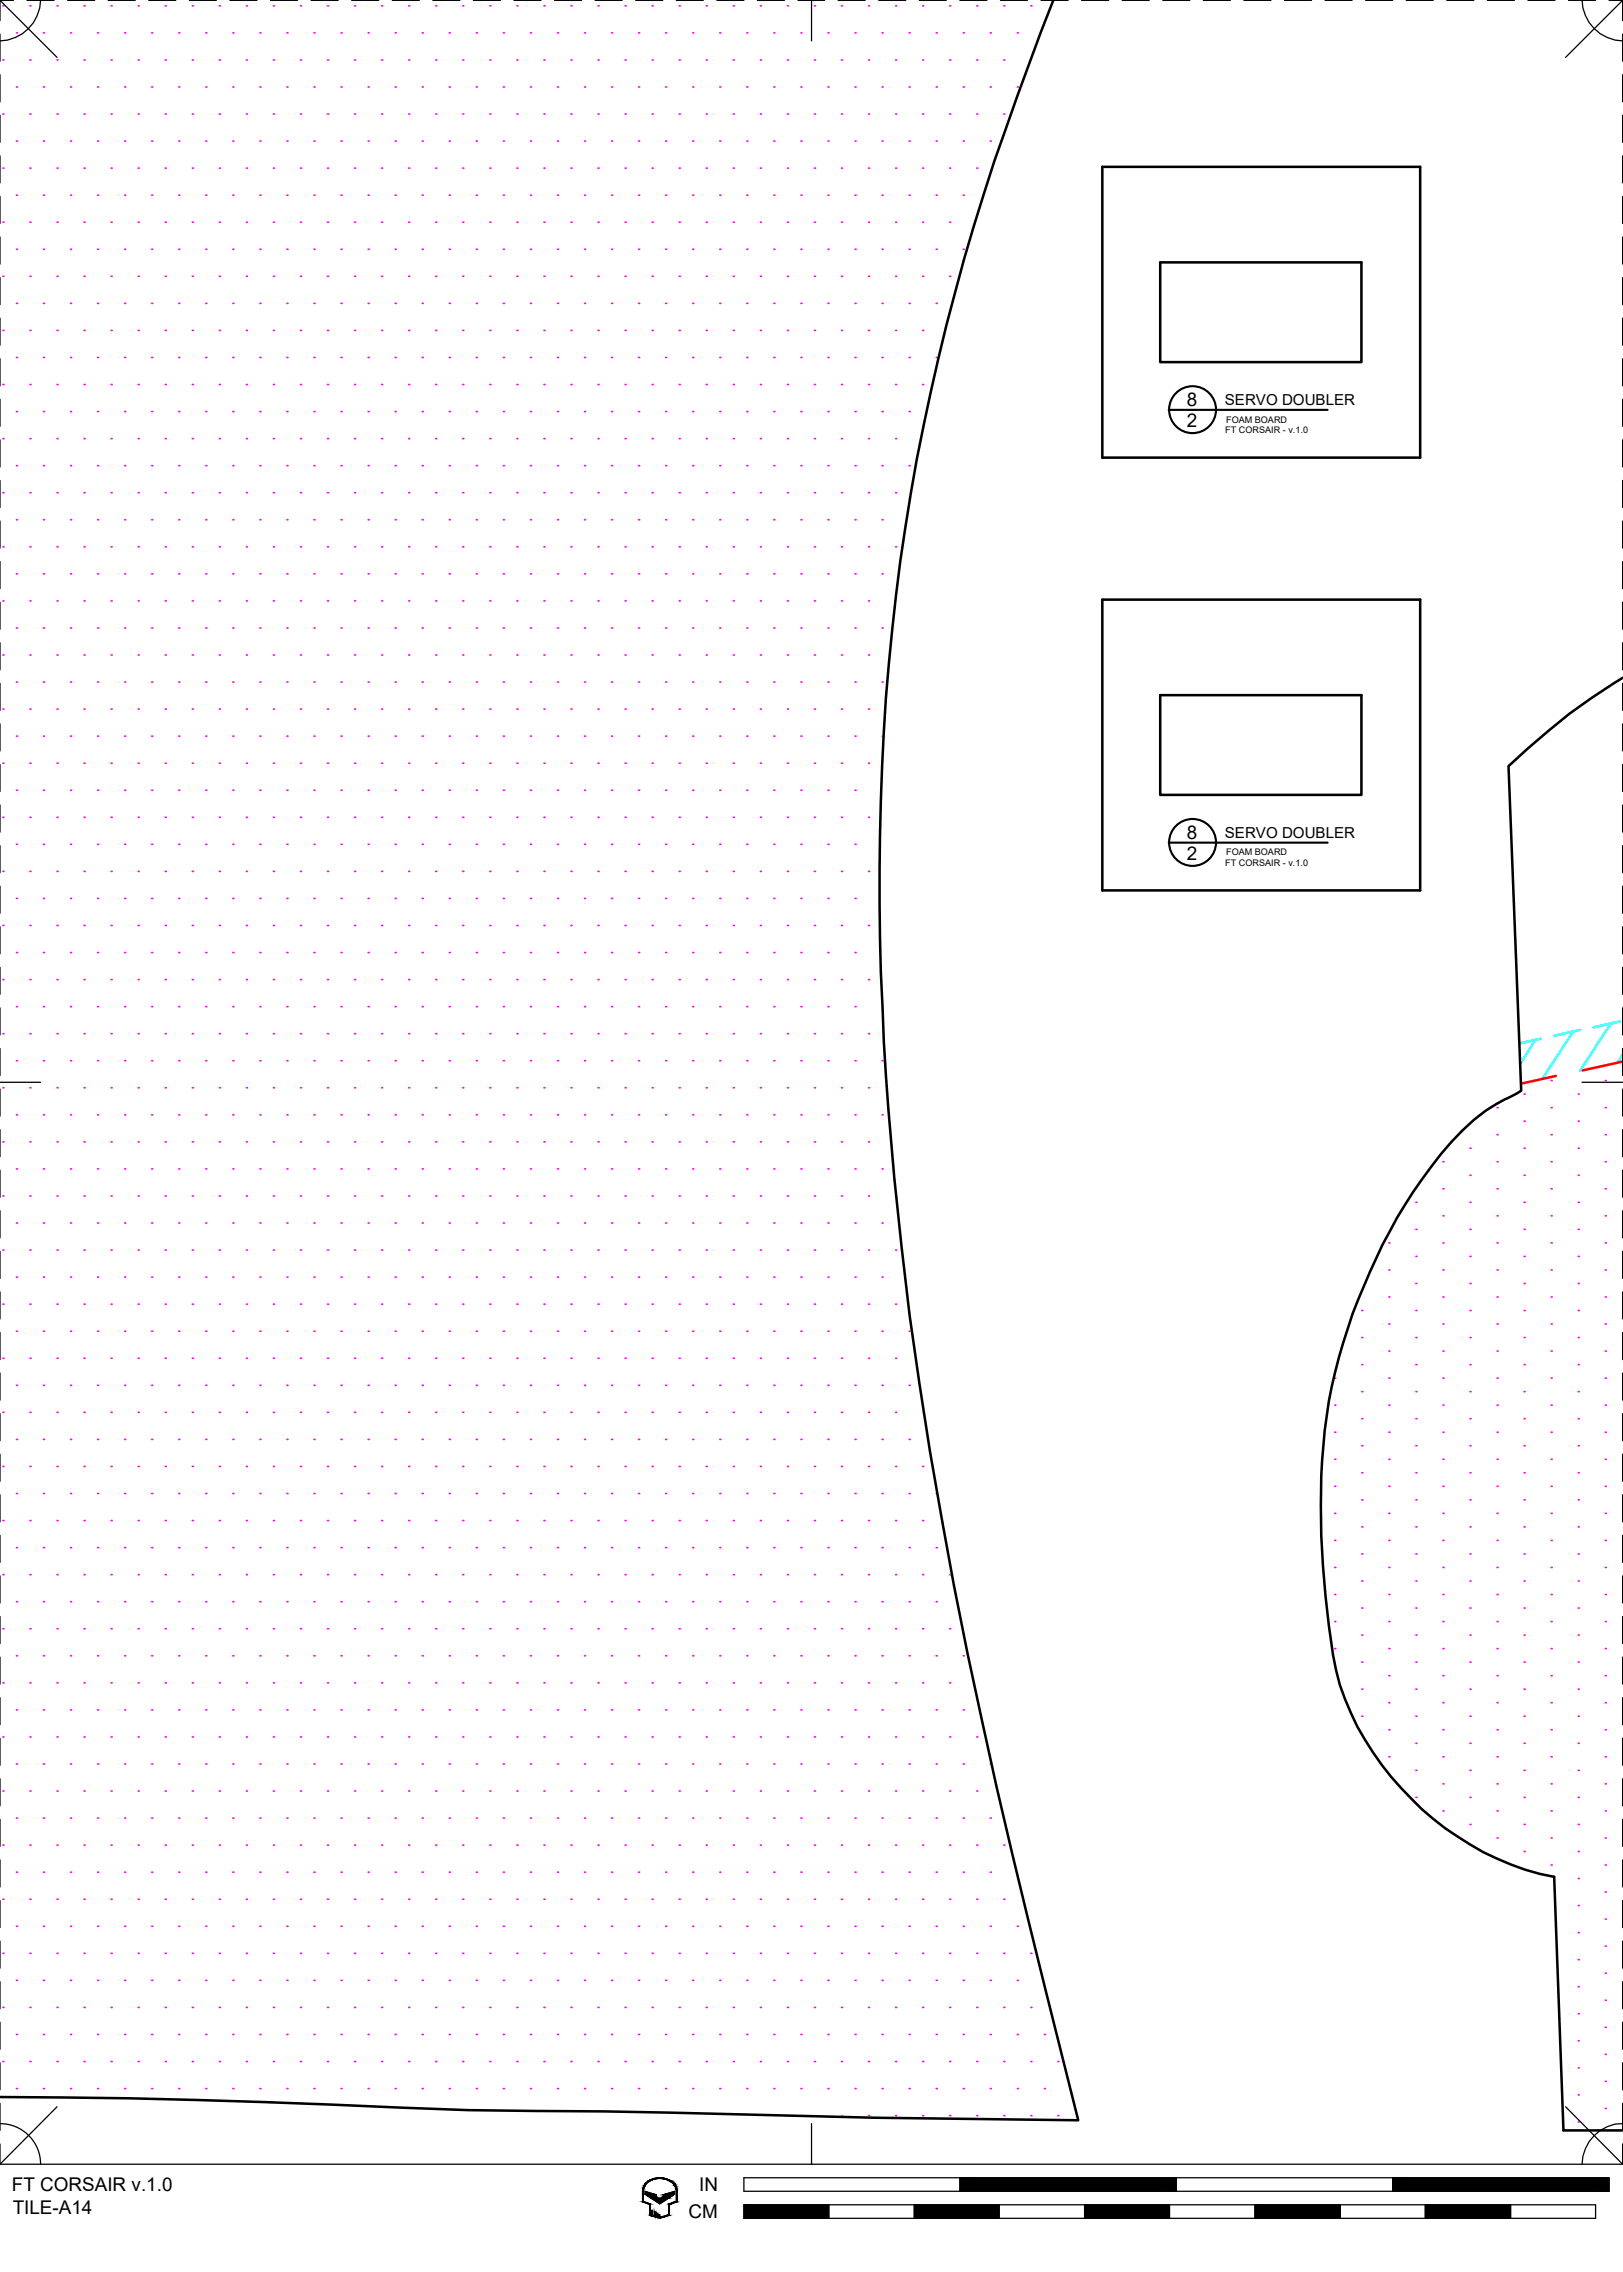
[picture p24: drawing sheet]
<svg xmlns="http://www.w3.org/2000/svg" width="190mm" height="267mm" viewBox="0 0 190 267" stroke-linecap="round" stroke-linejoin="round" font-family="sans-serif">
<defs><g id="words">
<g font-size="2.2">
<text x="139.3" y="47.7">8</text>
<text x="139.3" y="50.1">2</text>
<text x="139.3" y="98.5">8</text>
<text x="139.3" y="100.9">2</text>
<text x="1.4" y="257.2">FT CORSAIR v.1.0</text>
<text x="82.1" y="257.2">IN</text>
<text x="1.5" y="259.9">TILE-A14</text>
<text x="80.8" y="260.4">CM</text>
</g>
<g font-size="1.8">
<text x="143.8" y="47.6">SERVO DOUBLER</text>
<text x="143.8" y="98.4">SERVO DOUBLER</text>
</g>
<g font-size="1.1">
<text x="143.8" y="50.8">FT CORSAIR - v.1.0</text>
<text x="143.9" y="49.6">FOAM BOARD</text>
<text x="143.8" y="101.6">FT CORSAIR - v.1.0</text>
<text x="143.9" y="100.4">FOAM BOARD</text>
</g>
</g></defs>
<!-- layer: 07 DE-PAPER -->
<g fill="none" stroke="#f0f" stroke-width=".2">
<path d="M.3 .7h.1M.3 7h.1M.3 13.4h.1M.3 19.7h.1M1.9 3.9h.1M1.9 10.2h.1M1.9 16.6h.1M3.5 .7h.1M3.5 7h.1M3.5 13.4h.1M3.5 19.7h.1M5.1 3.9h.1"/>
<path d="M5.1 10.2h.1M5.1 16.6h.1M6.7 .7h.1M6.7 7h.1M6.7 13.4h.1M6.7 19.7h.1M8.3 3.9h.1M8.3 10.2h.1M8.3 16.6h.1M9.9 .7h.1M9.9 7h.1M9.9 13.4h.1"/>
<path d="M9.9 19.7h.1M11.5 3.9h.1M11.5 10.2h.1M11.5 16.6h.1M13 .7h.1M13 7h.1M13 13.4h.1M13 19.7h.1M14.6 3.9h.1M14.6 10.2h.1M14.6 16.6h.1M16.2 .7h.1"/>
<path d="M16.2 7h.1M16.2 13.4h.1M16.2 19.7h.1M17.8 3.9h.1M17.8 10.2h.1M17.8 16.6h.1M19.4 .7h.1M19.4 7h.1M19.4 13.4h.1M19.4 19.7h.1M21 3.9h.1M21 10.2h.1"/>
<path d="M21 16.6h.1M22.6 .7h.1M22.6 7h.1M22.6 13.4h.1M22.6 19.7h.1M24.2 3.9h.1M24.2 10.2h.1M24.2 16.6h.1M25.7 .7h.1M25.7 7h.1M25.7 13.4h.1M25.7 19.7h.1"/>
<path d="M27.3 3.9h.1M27.3 10.2h.1M27.3 16.6h.1M28.9 .7h.1M28.9 7h.1M28.9 13.4h.1M28.9 19.7h.1M30.5 3.9h.1M30.5 10.2h.1M30.5 16.6h.1M32.1 .7h.1M32.1 7h.1"/>
<path d="M32.1 13.4h.1M32.1 19.7h.1M33.7 3.9h.1M33.7 10.2h.1M33.7 16.6h.1M35.3 .7h.1M35.3 7h.1M35.3 13.4h.1M35.3 19.7h.1M36.9 3.9h.1M36.9 10.2h.1M36.9 16.6h.1"/>
<path d="M38.4 .7h.1M38.4 7h.1M38.4 13.4h.1M38.4 19.7h.1M40 3.9h.1M40 10.2h.1M40 16.6h.1M41.6 .7h.1M41.6 7h.1M41.6 13.4h.1M41.6 19.7h.1M43.2 3.9h.1"/>
<path d="M43.2 10.2h.1M43.2 16.6h.1M44.8 .7h.1M44.8 7h.1M44.8 13.4h.1M44.8 19.7h.1M46.4 3.9h.1M46.4 10.2h.1M46.4 16.6h.1M48 .7h.1M48 7h.1M48 13.4h.1"/>
<path d="M48 19.7h.1M49.6 3.9h.1M49.6 10.2h.1M49.6 16.6h.1M51.1 .7h.1M51.1 7h.1M51.1 13.4h.1M51.1 19.7h.1M52.7 3.9h.1M52.7 10.2h.1M52.7 16.6h.1M54.3 .7h.1"/>
<path d="M54.3 7h.1M54.3 13.4h.1M54.3 19.7h.1M55.9 3.9h.1M55.9 10.2h.1M55.9 16.6h.1M57.5 .7h.1M57.5 7h.1M57.5 13.4h.1M57.5 19.7h.1M59.1 3.9h.1M59.1 10.2h.1"/>
<path d="M59.1 16.6h.1M60.7 .7h.1M60.7 7h.1M60.7 13.4h.1M60.7 19.7h.1M62.3 3.9h.1M62.3 10.2h.1M62.3 16.6h.1M63.8 .7h.1M63.8 7h.1M63.8 13.4h.1M63.8 19.7h.1"/>
<path d="M65.4 3.9h.1M65.4 10.2h.1M65.4 16.6h.1M67 .7h.1M67 7h.1M67 13.4h.1M67 19.7h.1M68.6 3.9h.1M68.6 10.2h.1M68.6 16.6h.1M70.2 .7h.1M70.2 7h.1"/>
<path d="M70.2 13.4h.1M70.2 19.7h.1M71.8 3.9h.1M71.8 10.2h.1M71.8 16.6h.1M73.4 .7h.1M73.4 7h.1M73.4 13.4h.1M73.4 19.7h.1M75 3.9h.1M75 10.2h.1M75 16.6h.1"/>
<path d="M76.5 .7h.1M76.5 7h.1M76.5 13.4h.1M76.5 19.7h.1M78.1 3.9h.1M78.1 10.2h.1M78.1 16.6h.1M79.7 .7h.1M79.7 7h.1M79.7 13.4h.1M79.7 19.7h.1M81.3 3.9h.1"/>
<path d="M81.3 10.2h.1M81.3 16.6h.1M82.9 .7h.1M82.9 7h.1M82.9 13.4h.1M82.9 19.7h.1M84.5 3.9h.1M84.5 10.2h.1M84.5 16.6h.1M86.1 .7h.1M86.1 7h.1M86.1 13.4h.1"/>
<path d="M86.1 19.7h.1M87.7 3.9h.1M87.7 10.2h.1M87.7 16.6h.1M89.3 .7h.1M89.3 7h.1M89.3 13.4h.1M89.3 19.7h.1M90.8 3.9h.1M90.8 10.2h.1M90.8 16.6h.1M92.4 .7h.1"/>
<path d="M92.4 7h.1M92.4 13.4h.1M92.4 19.7h.1M94 3.9h.1M94 10.2h.1M94 16.6h.1M95.6 .7h.1M95.6 7h.1M95.6 13.4h.1M95.6 19.7h.1M97.2 3.9h.1M97.2 10.2h.1"/>
<path d="M97.2 16.6h.1M98.8 .7h.1M98.8 7h.1M98.8 13.4h.1M98.8 19.7h.1M100.4 3.9h.1M100.4 10.2h.1M100.4 16.6h.1M102 .7h.1M102 7h.1M102 13.4h.1M102 19.7h.1"/>
<path d="M103.5 3.9h.1M103.5 10.2h.1M103.5 16.6h.1M105.1 .7h.1M105.1 7h.1M105.1 13.4h.1M105.1 19.7h.1M106.7 3.9h.1M106.7 10.2h.1M106.7 16.6h.1M108.3 .7h.1M108.3 7h.1"/>
<path d="M108.3 13.4h.1M108.3 19.7h.1M109.9 3.9h.1M109.9 10.2h.1M109.9 16.6h.1M111.5 .7h.1M111.5 7h.1M111.5 13.4h.1M111.5 19.7h.1M113.1 3.9h.1M113.1 10.2h.1M113.1 16.6h.1"/>
<path d="M114.7 .7h.1M114.7 7h.1M114.7 13.4h.1M114.7 19.7h.1M116.2 3.9h.1M116.2 10.2h.1M116.2 16.6h.1M117.8 .7h.1M117.8 7h.1M117.8 13.4h.1M119.4 3.9h.1M119.4 10.2h.1"/>
<path d="M121 .7h.1M.3 26.1h.1M.3 32.4h.1M.3 38.8h.1M1.9 22.9h.1M1.9 29.3h.1M1.9 35.6h.1M3.5 26.1h.1M3.5 32.4h.1M3.5 38.8h.1M5.1 22.9h.1M5.1 29.3h.1"/>
<path d="M5.1 35.6h.1M6.7 26.1h.1M6.7 32.4h.1M6.7 38.8h.1M8.3 22.9h.1M8.3 29.3h.1M8.3 35.6h.1M9.9 26.1h.1M9.9 32.4h.1M9.9 38.8h.1M11.5 22.9h.1M11.5 29.3h.1"/>
<path d="M11.5 35.6h.1M13 26.1h.1M13 32.4h.1M13 38.8h.1M14.6 22.9h.1M14.6 29.3h.1M14.6 35.6h.1M16.2 26.1h.1M16.2 32.4h.1M16.2 38.8h.1M17.8 22.9h.1M17.8 29.3h.1"/>
<path d="M17.8 35.6h.1M19.4 26.1h.1M19.4 32.4h.1M19.4 38.8h.1M21 22.9h.1M21 29.3h.1M21 35.6h.1M22.6 26.1h.1M22.6 32.4h.1M22.6 38.8h.1M24.2 22.9h.1M24.2 29.3h.1"/>
<path d="M24.2 35.6h.1M25.7 26.1h.1M25.7 32.4h.1M25.7 38.8h.1M27.3 22.9h.1M27.3 29.3h.1M27.3 35.6h.1M28.9 26.1h.1M28.9 32.4h.1M28.9 38.8h.1M30.5 22.9h.1M30.5 29.3h.1"/>
<path d="M30.5 35.6h.1M32.1 26.1h.1M32.1 32.4h.1M32.1 38.8h.1M33.7 22.9h.1M33.7 29.3h.1M33.7 35.6h.1M35.3 26.1h.1M35.3 32.4h.1M35.3 38.8h.1M36.9 22.9h.1M36.9 29.3h.1"/>
<path d="M36.9 35.6h.1M38.4 26.1h.1M38.4 32.4h.1M38.4 38.8h.1M40 22.9h.1M40 29.3h.1M40 35.6h.1M41.6 26.1h.1M41.6 32.4h.1M41.6 38.8h.1M43.2 22.9h.1M43.2 29.3h.1"/>
<path d="M43.2 35.6h.1M44.8 26.1h.1M44.8 32.4h.1M44.8 38.8h.1M46.4 22.9h.1M46.4 29.3h.1M46.4 35.6h.1M48 26.1h.1M48 32.4h.1M48 38.8h.1M49.6 22.9h.1M49.6 29.3h.1"/>
<path d="M49.6 35.6h.1M51.1 26.1h.1M51.1 32.4h.1M51.1 38.8h.1M52.7 22.9h.1M52.7 29.3h.1M52.7 35.6h.1M54.3 26.1h.1M54.3 32.4h.1M54.3 38.8h.1M55.9 22.9h.1M55.9 29.3h.1"/>
<path d="M55.9 35.6h.1M57.5 26.1h.1M57.5 32.4h.1M57.5 38.8h.1M59.1 22.9h.1M59.1 29.3h.1M59.1 35.6h.1M60.7 26.1h.1M60.7 32.4h.1M60.7 38.8h.1M62.3 22.9h.1M62.3 29.3h.1"/>
<path d="M62.3 35.6h.1M63.8 26.1h.1M63.8 32.4h.1M63.8 38.8h.1M65.4 22.9h.1M65.4 29.3h.1M65.4 35.6h.1M67 26.1h.1M67 32.4h.1M67 38.8h.1M68.6 22.9h.1M68.6 29.3h.1"/>
<path d="M68.6 35.6h.1M70.2 26.1h.1M70.2 32.4h.1M70.2 38.8h.1M71.8 22.9h.1M71.8 29.3h.1M71.8 35.6h.1M73.4 26.1h.1M73.4 32.4h.1M73.4 38.8h.1M75 22.9h.1M75 29.3h.1"/>
<path d="M75 35.6h.1M76.5 26.1h.1M76.5 32.4h.1M76.5 38.8h.1M78.1 22.9h.1M78.1 29.3h.1M78.1 35.6h.1M79.7 26.1h.1M79.7 32.4h.1M79.7 38.8h.1M81.3 22.9h.1M81.3 29.3h.1"/>
<path d="M81.3 35.6h.1M82.9 26.1h.1M82.9 32.4h.1M82.9 38.8h.1M84.5 22.9h.1M84.5 29.3h.1M84.5 35.6h.1M86.1 26.1h.1M86.1 32.4h.1M86.1 38.8h.1M87.7 22.9h.1M87.7 29.3h.1"/>
<path d="M87.7 35.6h.1M89.3 26.1h.1M89.3 32.4h.1M89.3 38.8h.1M90.8 22.9h.1M90.8 29.3h.1M90.8 35.6h.1M92.4 26.1h.1M92.4 32.4h.1M92.4 38.8h.1M94 22.9h.1M94 29.3h.1"/>
<path d="M94 35.6h.1M95.6 26.1h.1M95.6 32.4h.1M95.6 38.8h.1M97.2 22.9h.1M97.2 29.3h.1M97.2 35.6h.1M98.8 26.1h.1M98.8 32.4h.1M98.8 38.8h.1M100.4 22.9h.1M100.4 29.3h.1"/>
<path d="M100.4 35.6h.1M102 26.1h.1M102 32.4h.1M102 38.8h.1M103.5 22.9h.1M103.5 29.3h.1M103.5 35.6h.1M105.1 26.1h.1M105.1 32.4h.1M105.1 38.8h.1M106.7 22.9h.1M106.7 29.3h.1"/>
<path d="M106.7 35.6h.1M108.3 26.1h.1M108.3 32.4h.1M108.3 38.8h.1M109.9 22.9h.1M109.9 29.3h.1M109.9 35.6h.1M111.5 26.1h.1M111.5 32.4h.1M113.1 22.9h.1M113.1 29.3h.1M.3 45.1h.1"/>
<path d="M.3 51.5h.1M.3 57.8h.1M1.9 42h.1M1.9 48.3h.1M1.9 54.7h.1M3.5 45.1h.1M3.5 51.5h.1M3.5 57.8h.1M5.1 42h.1M5.1 48.3h.1M5.1 54.7h.1M6.7 45.1h.1"/>
<path d="M6.7 51.5h.1M6.7 57.8h.1M8.3 42h.1M8.3 48.3h.1M8.3 54.7h.1M9.9 45.1h.1M9.9 51.5h.1M9.9 57.8h.1M11.5 42h.1M11.5 48.3h.1M11.5 54.7h.1M13 45.1h.1"/>
<path d="M13 51.5h.1M13 57.8h.1M14.6 42h.1M14.6 48.3h.1M14.6 54.7h.1M16.2 45.1h.1M16.2 51.5h.1M16.2 57.8h.1M17.8 42h.1M17.8 48.3h.1M17.8 54.7h.1M19.4 45.1h.1"/>
<path d="M19.4 51.5h.1M19.4 57.8h.1M21 42h.1M21 48.3h.1M21 54.7h.1M22.6 45.1h.1M22.6 51.5h.1M22.6 57.8h.1M24.2 42h.1M24.2 48.3h.1M24.2 54.7h.1M25.7 45.1h.1"/>
<path d="M25.7 51.5h.1M25.7 57.8h.1M27.3 42h.1M27.3 48.3h.1M27.3 54.7h.1M28.9 45.1h.1M28.9 51.5h.1M28.9 57.8h.1M30.5 42h.1M30.5 48.3h.1M30.5 54.7h.1M32.1 45.1h.1"/>
<path d="M32.1 51.5h.1M32.1 57.8h.1M33.7 42h.1M33.7 48.3h.1M33.7 54.7h.1M35.3 45.1h.1M35.3 51.5h.1M35.3 57.8h.1M36.9 42h.1M36.9 48.3h.1M36.9 54.7h.1M38.4 45.1h.1"/>
<path d="M38.4 51.5h.1M38.4 57.8h.1M40 42h.1M40 48.3h.1M40 54.7h.1M41.6 45.1h.1M41.6 51.5h.1M41.6 57.8h.1M43.2 42h.1M43.2 48.3h.1M43.2 54.7h.1M44.8 45.1h.1"/>
<path d="M44.8 51.5h.1M44.8 57.8h.1M46.4 42h.1M46.4 48.3h.1M46.4 54.7h.1M48 45.1h.1M48 51.5h.1M48 57.8h.1M49.6 42h.1M49.6 48.3h.1M49.6 54.7h.1M51.1 45.1h.1"/>
<path d="M51.1 51.5h.1M51.1 57.8h.1M52.7 42h.1M52.7 48.3h.1M52.7 54.7h.1M54.3 45.1h.1M54.3 51.5h.1M54.3 57.8h.1M55.9 42h.1M55.9 48.3h.1M55.9 54.7h.1M57.5 45.1h.1"/>
<path d="M57.5 51.5h.1M57.5 57.8h.1M59.1 42h.1M59.1 48.3h.1M59.1 54.7h.1M60.7 45.1h.1M60.7 51.5h.1M60.7 57.8h.1M62.3 42h.1M62.3 48.3h.1M62.3 54.7h.1M63.8 45.1h.1"/>
<path d="M63.8 51.5h.1M63.8 57.8h.1M65.4 42h.1M65.4 48.3h.1M65.4 54.7h.1M67 45.1h.1M67 51.5h.1M67 57.8h.1M68.6 42h.1M68.6 48.3h.1M68.6 54.7h.1M70.2 45.1h.1"/>
<path d="M70.2 51.5h.1M70.2 57.8h.1M71.8 42h.1M71.8 48.3h.1M71.8 54.7h.1M73.4 45.1h.1M73.4 51.5h.1M73.4 57.8h.1M75 42h.1M75 48.3h.1M75 54.7h.1M76.5 45.1h.1"/>
<path d="M76.5 51.5h.1M76.5 57.8h.1M78.1 42h.1M78.1 48.3h.1M78.1 54.7h.1M79.7 45.1h.1M79.7 51.5h.1M79.7 57.8h.1M81.3 42h.1M81.3 48.3h.1M81.3 54.7h.1M82.9 45.1h.1"/>
<path d="M82.9 51.5h.1M82.9 57.8h.1M84.5 42h.1M84.5 48.3h.1M84.5 54.7h.1M86.1 45.1h.1M86.1 51.5h.1M86.1 57.8h.1M87.7 42h.1M87.7 48.3h.1M87.7 54.7h.1M89.3 45.1h.1"/>
<path d="M89.3 51.5h.1M89.3 57.8h.1M90.8 42h.1M90.8 48.3h.1M90.8 54.7h.1M92.4 45.1h.1M92.4 51.5h.1M92.4 57.8h.1M94 42h.1M94 48.3h.1M94 54.7h.1M95.6 45.1h.1"/>
<path d="M95.6 51.5h.1M95.6 57.8h.1M97.2 42h.1M97.2 48.3h.1M97.2 54.7h.1M98.8 45.1h.1M98.8 51.5h.1M98.8 57.8h.1M100.4 42h.1M100.4 48.3h.1M100.4 54.7h.1M102 45.1h.1"/>
<path d="M102 51.5h.1M102 57.8h.1M103.5 42h.1M103.5 48.3h.1M103.5 54.7h.1M105.1 45.1h.1M105.1 51.5h.1M105.1 57.8h.1M106.7 42h.1M106.7 48.3h.1M106.7 54.7h.1M108.3 45.1h.1"/>
<path d="M109.9 42h.1M.3 64.2h.1M.3 70.5h.1M.3 76.9h.1M1.9 61h.1M1.9 67.4h.1M1.9 73.7h.1M3.5 64.2h.1M3.5 70.5h.1M3.5 76.9h.1M5.1 61h.1M5.1 67.4h.1"/>
<path d="M5.1 73.7h.1M6.7 64.2h.1M6.7 70.5h.1M6.7 76.9h.1M8.3 61h.1M8.3 67.4h.1M8.3 73.7h.1M9.9 64.2h.1M9.9 70.5h.1M9.9 76.9h.1M11.5 61h.1M11.5 67.4h.1"/>
<path d="M11.5 73.7h.1M13 64.2h.1M13 70.5h.1M13 76.9h.1M14.6 61h.1M14.6 67.4h.1M14.6 73.7h.1M16.2 64.2h.1M16.2 70.5h.1M16.2 76.9h.1M17.8 61h.1M17.8 67.4h.1"/>
<path d="M17.8 73.7h.1M19.4 64.2h.1M19.4 70.5h.1M19.4 76.9h.1M21 61h.1M21 67.4h.1M21 73.7h.1M22.6 64.2h.1M22.6 70.5h.1M22.6 76.9h.1M24.2 61h.1M24.2 67.4h.1"/>
<path d="M24.2 73.7h.1M25.7 64.2h.1M25.7 70.5h.1M25.7 76.9h.1M27.3 61h.1M27.3 67.4h.1M27.3 73.7h.1M28.9 64.2h.1M28.9 70.5h.1M28.9 76.9h.1M30.5 61h.1M30.5 67.4h.1"/>
<path d="M30.5 73.7h.1M32.1 64.2h.1M32.1 70.5h.1M32.1 76.9h.1M33.7 61h.1M33.7 67.4h.1M33.7 73.7h.1M35.3 64.2h.1M35.3 70.5h.1M35.3 76.9h.1M36.9 61h.1M36.9 67.4h.1"/>
<path d="M36.9 73.7h.1M38.4 64.2h.1M38.4 70.5h.1M38.4 76.9h.1M40 61h.1M40 67.4h.1M40 73.7h.1M41.6 64.2h.1M41.6 70.5h.1M41.6 76.9h.1M43.2 61h.1M43.2 67.4h.1"/>
<path d="M43.2 73.7h.1M44.8 64.2h.1M44.8 70.5h.1M44.8 76.9h.1M46.4 61h.1M46.4 67.4h.1M46.4 73.7h.1M48 64.2h.1M48 70.5h.1M48 76.9h.1M49.6 61h.1M49.6 67.4h.1"/>
<path d="M49.6 73.7h.1M51.1 64.2h.1M51.1 70.5h.1M51.1 76.9h.1M52.7 61h.1M52.7 67.4h.1M52.7 73.7h.1M54.3 64.2h.1M54.3 70.5h.1M54.3 76.9h.1M55.9 61h.1M55.9 67.4h.1"/>
<path d="M55.9 73.7h.1M57.5 64.2h.1M57.5 70.5h.1M57.5 76.9h.1M59.1 61h.1M59.1 67.4h.1M59.1 73.7h.1M60.7 64.2h.1M60.7 70.5h.1M60.7 76.9h.1M62.3 61h.1M62.3 67.4h.1"/>
<path d="M62.3 73.7h.1M63.8 64.2h.1M63.8 70.5h.1M63.8 76.9h.1M65.4 61h.1M65.4 67.4h.1M65.4 73.7h.1M67 64.2h.1M67 70.5h.1M67 76.9h.1M68.6 61h.1M68.6 67.4h.1"/>
<path d="M68.6 73.7h.1M70.2 64.2h.1M70.2 70.5h.1M70.2 76.9h.1M71.8 61h.1M71.8 67.4h.1M71.8 73.7h.1M73.4 64.2h.1M73.4 70.5h.1M73.4 76.9h.1M75 61h.1M75 67.4h.1"/>
<path d="M75 73.7h.1M76.5 64.2h.1M76.5 70.5h.1M76.5 76.9h.1M78.1 61h.1M78.1 67.4h.1M78.1 73.7h.1M79.7 64.2h.1M79.7 70.5h.1M79.7 76.9h.1M81.3 61h.1M81.3 67.4h.1"/>
<path d="M81.3 73.7h.1M82.9 64.2h.1M82.9 70.5h.1M82.9 76.9h.1M84.5 61h.1M84.5 67.4h.1M84.5 73.7h.1M86.1 64.2h.1M86.1 70.5h.1M86.1 76.9h.1M87.7 61h.1M87.7 67.4h.1"/>
<path d="M87.7 73.7h.1M89.3 64.2h.1M89.3 70.5h.1M89.3 76.9h.1M90.8 61h.1M90.8 67.4h.1M90.8 73.7h.1M92.4 64.2h.1M92.4 70.5h.1M92.4 76.9h.1M94 61h.1M94 67.4h.1"/>
<path d="M94 73.7h.1M95.6 64.2h.1M95.6 70.5h.1M95.6 76.9h.1M97.2 61h.1M97.2 67.4h.1M97.2 73.7h.1M98.8 64.2h.1M98.8 70.5h.1M98.8 76.9h.1M100.4 61h.1M100.4 67.4h.1"/>
<path d="M100.4 73.7h.1M102 64.2h.1M102 70.5h.1M102 76.9h.1M103.5 61h.1M103.5 67.4h.1M103.5 73.7h.1M105.1 64.2h.1M.3 83.2h.1M.3 89.6h.1M.3 95.9h.1M1.9 80.1h.1"/>
<path d="M1.9 86.4h.1M1.9 92.8h.1M1.9 99.1h.1M3.5 83.2h.1M3.5 89.6h.1M3.5 95.9h.1M5.1 80.1h.1M5.1 86.4h.1M5.1 92.8h.1M5.1 99.1h.1M6.7 83.2h.1M6.7 89.6h.1"/>
<path d="M6.7 95.9h.1M8.3 80.1h.1M8.3 86.4h.1M8.3 92.8h.1M8.3 99.1h.1M9.9 83.2h.1M9.9 89.6h.1M9.9 95.9h.1M11.5 80.1h.1M11.5 86.4h.1M11.5 92.8h.1M11.5 99.1h.1"/>
<path d="M13 83.2h.1M13 89.6h.1M13 95.9h.1M14.6 80.1h.1M14.6 86.4h.1M14.6 92.8h.1M14.6 99.1h.1M16.2 83.2h.1M16.2 89.6h.1M16.2 95.9h.1M17.8 80.1h.1M17.8 86.4h.1"/>
<path d="M17.8 92.8h.1M17.8 99.1h.1M19.4 83.2h.1M19.4 89.6h.1M19.4 95.9h.1M21 80.1h.1M21 86.4h.1M21 92.8h.1M21 99.1h.1M22.6 83.2h.1M22.6 89.6h.1M22.6 95.9h.1"/>
<path d="M24.2 80.1h.1M24.2 86.4h.1M24.2 92.8h.1M24.2 99.1h.1M25.7 83.2h.1M25.7 89.6h.1M25.7 95.9h.1M27.3 80.1h.1M27.3 86.4h.1M27.3 92.8h.1M27.3 99.1h.1M28.9 83.2h.1"/>
<path d="M28.9 89.6h.1M28.9 95.9h.1M30.5 80.1h.1M30.5 86.4h.1M30.5 92.8h.1M30.5 99.1h.1M32.1 83.2h.1M32.1 89.6h.1M32.1 95.9h.1M33.7 80.1h.1M33.7 86.4h.1M33.7 92.8h.1"/>
<path d="M33.7 99.1h.1M35.3 83.2h.1M35.3 89.6h.1M35.3 95.9h.1M36.9 80.1h.1M36.9 86.4h.1M36.9 92.8h.1M36.9 99.1h.1M38.4 83.2h.1M38.4 89.6h.1M38.4 95.9h.1M40 80.1h.1"/>
<path d="M40 86.4h.1M40 92.8h.1M40 99.1h.1M41.6 83.2h.1M41.6 89.6h.1M41.6 95.9h.1M43.2 80.1h.1M43.2 86.4h.1M43.2 92.8h.1M43.2 99.1h.1M44.8 83.2h.1M44.8 89.6h.1"/>
<path d="M44.8 95.9h.1M46.4 80.1h.1M46.4 86.4h.1M46.4 92.8h.1M46.4 99.1h.1M48 83.2h.1M48 89.6h.1M48 95.9h.1M49.6 80.1h.1M49.6 86.4h.1M49.6 92.8h.1M49.6 99.1h.1"/>
<path d="M51.1 83.2h.1M51.1 89.6h.1M51.1 95.9h.1M52.7 80.1h.1M52.7 86.4h.1M52.7 92.8h.1M52.7 99.1h.1M54.3 83.2h.1M54.3 89.6h.1M54.3 95.9h.1M55.9 80.1h.1M55.9 86.4h.1"/>
<path d="M55.9 92.8h.1M55.9 99.1h.1M57.5 83.2h.1M57.5 89.6h.1M57.5 95.9h.1M59.1 80.1h.1M59.1 86.4h.1M59.1 92.8h.1M59.1 99.1h.1M60.7 83.2h.1M60.7 89.6h.1M60.7 95.9h.1"/>
<path d="M62.3 80.1h.1M62.3 86.4h.1M62.3 92.8h.1M62.3 99.1h.1M63.8 83.2h.1M63.8 89.6h.1M63.8 95.9h.1M65.4 80.1h.1M65.4 86.4h.1M65.4 92.8h.1M65.4 99.1h.1M67 83.2h.1"/>
<path d="M67 89.6h.1M67 95.9h.1M68.6 80.1h.1M68.6 86.4h.1M68.6 92.8h.1M68.6 99.1h.1M70.2 83.2h.1M70.2 89.6h.1M70.2 95.9h.1M71.8 80.1h.1M71.8 86.4h.1M71.8 92.8h.1"/>
<path d="M71.8 99.1h.1M73.4 83.2h.1M73.4 89.6h.1M73.4 95.9h.1M75 80.1h.1M75 86.4h.1M75 92.8h.1M75 99.1h.1M76.5 83.2h.1M76.5 89.6h.1M76.5 95.9h.1M78.1 80.1h.1"/>
<path d="M78.1 86.4h.1M78.1 92.8h.1M78.1 99.1h.1M79.7 83.2h.1M79.7 89.6h.1M79.7 95.9h.1M81.3 80.1h.1M81.3 86.4h.1M81.3 92.8h.1M81.3 99.1h.1M82.9 83.2h.1M82.9 89.6h.1"/>
<path d="M82.9 95.9h.1M84.5 80.1h.1M84.5 86.4h.1M84.5 92.8h.1M84.5 99.1h.1M86.1 83.2h.1M86.1 89.6h.1M86.1 95.9h.1M87.7 80.1h.1M87.7 86.4h.1M87.7 92.8h.1M87.7 99.1h.1"/>
<path d="M89.3 83.2h.1M89.3 89.6h.1M89.3 95.9h.1M90.8 80.1h.1M90.8 86.4h.1M90.8 92.8h.1M90.8 99.1h.1M92.4 83.2h.1M92.4 89.6h.1M92.4 95.9h.1M94 80.1h.1M94 86.4h.1"/>
<path d="M94 92.8h.1M94 99.1h.1M95.6 83.2h.1M95.6 89.6h.1M95.6 95.9h.1M97.2 80.1h.1M97.2 86.4h.1M97.2 92.8h.1M97.2 99.1h.1M98.8 83.2h.1M98.8 89.6h.1M98.8 95.9h.1"/>
<path d="M100.4 80.1h.1M100.4 86.4h.1M100.4 92.8h.1M100.4 99.1h.1M102 83.2h.1M102 89.6h.1M102 95.9h.1M103.5 80.1h.1M103.5 86.4h.1M.3 102.3h.1M.3 108.6h.1M.3 115h.1"/>
<path d="M1.9 105.5h.1M1.9 111.8h.1M1.9 118.2h.1M3.5 102.3h.1M3.5 108.6h.1M3.5 115h.1M5.1 105.5h.1M5.1 111.8h.1M5.1 118.2h.1M6.7 102.3h.1M6.7 108.6h.1M6.7 115h.1"/>
<path d="M8.3 105.5h.1M8.3 111.8h.1M8.3 118.2h.1M9.9 102.3h.1M9.9 108.6h.1M9.9 115h.1M11.5 105.5h.1M11.5 111.8h.1M11.5 118.2h.1M13 102.3h.1M13 108.6h.1M13 115h.1"/>
<path d="M14.6 105.5h.1M14.6 111.8h.1M14.6 118.2h.1M16.2 102.3h.1M16.2 108.6h.1M16.2 115h.1M17.8 105.5h.1M17.8 111.8h.1M17.8 118.2h.1M19.4 102.3h.1M19.4 108.6h.1M19.4 115h.1"/>
<path d="M21 105.5h.1M21 111.8h.1M21 118.2h.1M22.6 102.3h.1M22.6 108.6h.1M22.6 115h.1M24.2 105.5h.1M24.2 111.8h.1M24.2 118.2h.1M25.7 102.3h.1M25.7 108.6h.1M25.7 115h.1"/>
<path d="M27.3 105.5h.1M27.3 111.8h.1M27.3 118.2h.1M28.9 102.3h.1M28.9 108.6h.1M28.9 115h.1M30.5 105.5h.1M30.5 111.8h.1M30.5 118.2h.1M32.1 102.3h.1M32.1 108.6h.1M32.1 115h.1"/>
<path d="M33.7 105.5h.1M33.7 111.8h.1M33.7 118.2h.1M35.3 102.3h.1M35.3 108.6h.1M35.3 115h.1M36.9 105.5h.1M36.9 111.8h.1M36.9 118.2h.1M38.4 102.3h.1M38.4 108.6h.1M38.4 115h.1"/>
<path d="M40 105.5h.1M40 111.8h.1M40 118.2h.1M41.6 102.3h.1M41.6 108.6h.1M41.6 115h.1M43.2 105.5h.1M43.2 111.8h.1M43.2 118.2h.1M44.8 102.3h.1M44.8 108.6h.1M44.8 115h.1"/>
<path d="M46.4 105.5h.1M46.4 111.8h.1M46.4 118.2h.1M48 102.3h.1M48 108.6h.1M48 115h.1M49.6 105.5h.1M49.6 111.8h.1M49.6 118.2h.1M51.1 102.3h.1M51.1 108.6h.1M51.1 115h.1"/>
<path d="M52.7 105.5h.1M52.7 111.8h.1M52.7 118.2h.1M54.3 102.3h.1M54.3 108.6h.1M54.3 115h.1M55.9 105.5h.1M55.9 111.8h.1M55.9 118.2h.1M57.5 102.3h.1M57.5 108.6h.1M57.5 115h.1"/>
<path d="M59.1 105.5h.1M59.1 111.8h.1M59.1 118.2h.1M60.7 102.3h.1M60.7 108.6h.1M60.7 115h.1M62.3 105.5h.1M62.3 111.8h.1M62.3 118.2h.1M63.8 102.3h.1M63.8 108.6h.1M63.8 115h.1"/>
<path d="M65.4 105.5h.1M65.4 111.8h.1M65.4 118.2h.1M67 102.3h.1M67 108.6h.1M67 115h.1M68.6 105.5h.1M68.6 111.8h.1M68.6 118.2h.1M70.2 102.3h.1M70.2 108.6h.1M70.2 115h.1"/>
<path d="M71.8 105.5h.1M71.8 111.8h.1M71.8 118.2h.1M73.4 102.3h.1M73.4 108.6h.1M73.4 115h.1M75 105.5h.1M75 111.8h.1M75 118.2h.1M76.5 102.3h.1M76.5 108.6h.1M76.5 115h.1"/>
<path d="M78.1 105.5h.1M78.1 111.8h.1M78.1 118.2h.1M79.7 102.3h.1M79.7 108.6h.1M79.7 115h.1M81.3 105.5h.1M81.3 111.8h.1M81.3 118.2h.1M82.9 102.3h.1M82.9 108.6h.1M82.9 115h.1"/>
<path d="M84.5 105.5h.1M84.5 111.8h.1M84.5 118.2h.1M86.1 102.3h.1M86.1 108.6h.1M86.1 115h.1M87.7 105.5h.1M87.7 111.8h.1M87.7 118.2h.1M89.3 102.3h.1M89.3 108.6h.1M89.3 115h.1"/>
<path d="M90.8 105.5h.1M90.8 111.8h.1M90.8 118.2h.1M92.4 102.3h.1M92.4 108.6h.1M92.4 115h.1M94 105.5h.1M94 111.8h.1M94 118.2h.1M95.6 102.3h.1M95.6 108.6h.1M95.6 115h.1"/>
<path d="M97.2 105.5h.1M97.2 111.8h.1M97.2 118.2h.1M98.8 102.3h.1M98.8 108.6h.1M98.8 115h.1M100.4 105.5h.1M100.4 111.8h.1M100.4 118.2h.1M102 102.3h.1M102 108.6h.1M102 115h.1"/>
<path d="M103.5 118.2h.1M.3 121.3h.1M.3 127.7h.1M.3 134h.1M1.9 124.5h.1M1.9 130.9h.1M1.9 137.2h.1M3.5 121.3h.1M3.5 127.7h.1M3.5 134h.1M5.1 124.5h.1M5.1 130.9h.1"/>
<path d="M5.1 137.2h.1M6.7 121.3h.1M6.7 127.7h.1M6.7 134h.1M8.3 124.5h.1M8.3 130.9h.1M8.3 137.2h.1M9.9 121.3h.1M9.9 127.7h.1M9.9 134h.1M11.5 124.5h.1M11.5 130.9h.1"/>
<path d="M11.5 137.2h.1M13 121.3h.1M13 127.7h.1M13 134h.1M14.6 124.5h.1M14.6 130.9h.1M14.6 137.2h.1M16.2 121.3h.1M16.2 127.7h.1M16.2 134h.1M17.8 124.5h.1M17.8 130.9h.1"/>
<path d="M17.8 137.2h.1M19.4 121.3h.1M19.4 127.7h.1M19.4 134h.1M21 124.5h.1M21 130.9h.1M21 137.2h.1M22.6 121.3h.1M22.6 127.7h.1M22.6 134h.1M24.2 124.5h.1M24.2 130.9h.1"/>
<path d="M24.2 137.2h.1M25.7 121.3h.1M25.7 127.7h.1M25.7 134h.1M27.3 124.5h.1M27.3 130.9h.1M27.3 137.2h.1M28.9 121.3h.1M28.9 127.7h.1M28.9 134h.1M30.5 124.5h.1M30.5 130.9h.1"/>
<path d="M30.5 137.2h.1M32.1 121.3h.1M32.1 127.7h.1M32.1 134h.1M33.7 124.5h.1M33.7 130.9h.1M33.7 137.2h.1M35.3 121.3h.1M35.3 127.7h.1M35.3 134h.1M36.9 124.5h.1M36.9 130.9h.1"/>
<path d="M36.9 137.2h.1M38.4 121.3h.1M38.4 127.7h.1M38.4 134h.1M40 124.5h.1M40 130.9h.1M40 137.2h.1M41.6 121.3h.1M41.6 127.7h.1M41.6 134h.1M43.2 124.5h.1M43.2 130.9h.1"/>
<path d="M43.2 137.2h.1M44.8 121.3h.1M44.8 127.7h.1M44.8 134h.1M46.4 124.5h.1M46.4 130.9h.1M46.4 137.2h.1M48 121.3h.1M48 127.7h.1M48 134h.1M49.6 124.5h.1M49.6 130.9h.1"/>
<path d="M49.6 137.2h.1M51.1 121.3h.1M51.1 127.7h.1M51.1 134h.1M52.7 124.5h.1M52.7 130.9h.1M52.7 137.2h.1M54.3 121.3h.1M54.3 127.7h.1M54.3 134h.1M55.9 124.5h.1M55.9 130.9h.1"/>
<path d="M55.9 137.2h.1M57.5 121.3h.1M57.5 127.7h.1M57.5 134h.1M59.1 124.5h.1M59.1 130.9h.1M59.1 137.2h.1M60.7 121.3h.1M60.7 127.7h.1M60.7 134h.1M62.3 124.5h.1M62.3 130.9h.1"/>
<path d="M62.3 137.2h.1M63.8 121.3h.1M63.8 127.7h.1M63.8 134h.1M65.4 124.5h.1M65.4 130.9h.1M65.4 137.2h.1M67 121.3h.1M67 127.7h.1M67 134h.1M68.6 124.5h.1M68.6 130.9h.1"/>
<path d="M68.6 137.2h.1M70.2 121.3h.1M70.2 127.7h.1M70.2 134h.1M71.8 124.5h.1M71.8 130.9h.1M71.8 137.2h.1M73.4 121.3h.1M73.4 127.7h.1M73.4 134h.1M75 124.5h.1M75 130.9h.1"/>
<path d="M75 137.2h.1M76.5 121.3h.1M76.5 127.7h.1M76.5 134h.1M78.1 124.5h.1M78.1 130.9h.1M78.1 137.2h.1M79.7 121.3h.1M79.7 127.7h.1M79.7 134h.1M81.3 124.5h.1M81.3 130.9h.1"/>
<path d="M81.3 137.2h.1M82.9 121.3h.1M82.9 127.7h.1M82.9 134h.1M84.5 124.5h.1M84.5 130.9h.1M84.5 137.2h.1M86.1 121.3h.1M86.1 127.7h.1M86.1 134h.1M87.7 124.5h.1M87.7 130.9h.1"/>
<path d="M87.7 137.2h.1M89.3 121.3h.1M89.3 127.7h.1M89.3 134h.1M90.8 124.5h.1M90.8 130.9h.1M90.8 137.2h.1M92.4 121.3h.1M92.4 127.7h.1M92.4 134h.1M94 124.5h.1M94 130.9h.1"/>
<path d="M94 137.2h.1M95.6 121.3h.1M95.6 127.7h.1M95.6 134h.1M97.2 124.5h.1M97.2 130.9h.1M97.2 137.2h.1M98.8 121.3h.1M98.8 127.7h.1M98.8 134h.1M100.4 124.5h.1M100.4 130.9h.1"/>
<path d="M100.4 137.2h.1M102 121.3h.1M102 127.7h.1M102 134h.1M103.5 124.5h.1M103.5 130.9h.1M103.5 137.2h.1M169.4 139.5h.1M169.4 136.4h.1M172.5 138h.1M172.5 134.8h.1M175.7 139.5h.1"/>
<path d="M175.7 136.4h.1M175.7 133.2h.1M175.7 130h.1M178.9 138h.1M178.9 134.8h.1M178.9 131.6h.1M178.9 128.4h.1M182.1 139.5h.1M182.1 136.4h.1M182.1 133.2h.1M182.1 130h.1M182.1 126.8h.1"/>
<path d="M185.2 138h.1M185.2 134.8h.1M185.2 131.6h.1M185.2 128.4h.1M188.4 139.5h.1M188.4 136.4h.1M188.4 133.2h.1M188.4 130h.1M188.4 126.8h.1M.3 140.4h.1M.3 146.7h.1M.3 153.1h.1"/>
<path d="M.3 159.4h.1M1.9 143.6h.1M1.9 149.9h.1M1.9 156.3h.1M3.5 140.4h.1M3.5 146.7h.1M3.5 153.1h.1M3.5 159.4h.1M5.1 143.6h.1M5.1 149.9h.1M5.1 156.3h.1M6.7 140.4h.1"/>
<path d="M6.7 146.7h.1M6.7 153.1h.1M6.7 159.4h.1M8.3 143.6h.1M8.3 149.9h.1M8.3 156.3h.1M9.9 140.4h.1M9.9 146.7h.1M9.9 153.1h.1M9.9 159.4h.1M11.5 143.6h.1M11.5 149.9h.1"/>
<path d="M11.5 156.3h.1M13 140.4h.1M13 146.7h.1M13 153.1h.1M13 159.4h.1M14.6 143.6h.1M14.6 149.9h.1M14.6 156.3h.1M16.2 140.4h.1M16.2 146.7h.1M16.2 153.1h.1M16.2 159.4h.1"/>
<path d="M17.8 143.6h.1M17.8 149.9h.1M17.8 156.3h.1M19.4 140.4h.1M19.4 146.7h.1M19.4 153.1h.1M19.4 159.4h.1M21 143.6h.1M21 149.9h.1M21 156.3h.1M22.6 140.4h.1M22.6 146.7h.1"/>
<path d="M22.6 153.1h.1M22.6 159.4h.1M24.2 143.6h.1M24.2 149.9h.1M24.2 156.3h.1M25.7 140.4h.1M25.7 146.7h.1M25.7 153.1h.1M25.7 159.4h.1M27.3 143.6h.1M27.3 149.9h.1M27.3 156.3h.1"/>
<path d="M28.9 140.4h.1M28.9 146.7h.1M28.9 153.1h.1M28.9 159.4h.1M30.5 143.6h.1M30.5 149.9h.1M30.5 156.3h.1M32.1 140.4h.1M32.1 146.7h.1M32.1 153.1h.1M32.1 159.4h.1M33.7 143.6h.1"/>
<path d="M33.7 149.9h.1M33.7 156.3h.1M35.3 140.4h.1M35.3 146.7h.1M35.3 153.1h.1M35.3 159.4h.1M36.9 143.6h.1M36.9 149.9h.1M36.9 156.3h.1M38.4 140.4h.1M38.4 146.7h.1M38.4 153.1h.1"/>
<path d="M38.4 159.4h.1M40 143.6h.1M40 149.9h.1M40 156.3h.1M41.6 140.4h.1M41.6 146.7h.1M41.6 153.1h.1M41.6 159.4h.1M43.2 143.6h.1M43.2 149.9h.1M43.2 156.3h.1M44.8 140.4h.1"/>
<path d="M44.8 146.7h.1M44.8 153.1h.1M44.8 159.4h.1M46.4 143.6h.1M46.4 149.9h.1M46.4 156.3h.1M48 140.4h.1M48 146.7h.1M48 153.1h.1M48 159.4h.1M49.6 143.6h.1M49.6 149.9h.1"/>
<path d="M49.6 156.3h.1M51.1 140.4h.1M51.1 146.7h.1M51.1 153.1h.1M51.1 159.4h.1M52.7 143.6h.1M52.7 149.9h.1M52.7 156.3h.1M54.3 140.4h.1M54.3 146.7h.1M54.3 153.1h.1M54.3 159.4h.1"/>
<path d="M55.9 143.6h.1M55.9 149.9h.1M55.9 156.3h.1M57.5 140.4h.1M57.5 146.7h.1M57.5 153.1h.1M57.5 159.4h.1M59.1 143.6h.1M59.1 149.9h.1M59.1 156.3h.1M60.7 140.4h.1M60.7 146.7h.1"/>
<path d="M60.7 153.1h.1M60.7 159.4h.1M62.3 143.6h.1M62.3 149.9h.1M62.3 156.3h.1M63.8 140.4h.1M63.8 146.7h.1M63.8 153.1h.1M63.8 159.4h.1M65.4 143.6h.1M65.4 149.9h.1M65.4 156.3h.1"/>
<path d="M67 140.4h.1M67 146.7h.1M67 153.1h.1M67 159.4h.1M68.6 143.6h.1M68.6 149.9h.1M68.6 156.3h.1M70.2 140.4h.1M70.2 146.7h.1M70.2 153.1h.1M70.2 159.4h.1M71.8 143.6h.1"/>
<path d="M71.8 149.9h.1M71.8 156.3h.1M73.4 140.4h.1M73.4 146.7h.1M73.4 153.1h.1M73.4 159.4h.1M75 143.6h.1M75 149.9h.1M75 156.3h.1M76.5 140.4h.1M76.5 146.7h.1M76.5 153.1h.1"/>
<path d="M76.5 159.4h.1M78.1 143.6h.1M78.1 149.9h.1M78.1 156.3h.1M79.7 140.4h.1M79.7 146.7h.1M79.7 153.1h.1M79.7 159.4h.1M81.3 143.6h.1M81.3 149.9h.1M81.3 156.3h.1M82.9 140.4h.1"/>
<path d="M82.9 146.7h.1M82.9 153.1h.1M82.9 159.4h.1M84.5 143.6h.1M84.5 149.9h.1M84.5 156.3h.1M86.1 140.4h.1M86.1 146.7h.1M86.1 153.1h.1M86.1 159.4h.1M87.7 143.6h.1M87.7 149.9h.1"/>
<path d="M87.7 156.3h.1M89.3 140.4h.1M89.3 146.7h.1M89.3 153.1h.1M89.3 159.4h.1M90.8 143.6h.1M90.8 149.9h.1M90.8 156.3h.1M92.4 140.4h.1M92.4 146.7h.1M92.4 153.1h.1M92.4 159.4h.1"/>
<path d="M94 143.6h.1M94 149.9h.1M94 156.3h.1M95.6 140.4h.1M95.6 146.7h.1M95.6 153.1h.1M95.6 159.4h.1M97.2 143.6h.1M97.2 149.9h.1M97.2 156.3h.1M98.8 140.4h.1M98.8 146.7h.1"/>
<path d="M98.8 153.1h.1M98.8 159.4h.1M100.4 143.6h.1M100.4 149.9h.1M100.4 156.3h.1M102 140.4h.1M102 146.7h.1M102 153.1h.1M102 159.4h.1M103.5 143.6h.1M103.5 149.9h.1M103.5 156.3h.1"/>
<path d="M105.1 140.4h.1M105.1 146.7h.1M105.1 153.1h.1M105.1 159.4h.1M106.7 156.3h.1M159.8 157h.1M159.8 153.8h.1M163 158.6h.1M163 155.4h.1M163 152.2h.1M163 149.1h.1M163 145.9h.1"/>
<path d="M166.2 157h.1M166.2 153.8h.1M166.2 150.7h.1M166.2 147.5h.1M166.2 144.3h.1M166.2 141.1h.1M169.4 158.6h.1M169.4 155.4h.1M169.4 152.2h.1M169.4 149.1h.1M169.4 145.9h.1M169.4 142.7h.1"/>
<path d="M172.5 157h.1M172.5 153.8h.1M172.5 150.7h.1M172.5 147.5h.1M172.5 144.3h.1M172.5 141.1h.1M175.7 158.6h.1M175.7 155.4h.1M175.7 152.2h.1M175.7 149.1h.1M175.7 145.9h.1M175.7 142.7h.1"/>
<path d="M178.9 157h.1M178.9 153.8h.1M178.9 150.7h.1M178.9 147.5h.1M178.9 144.3h.1M178.9 141.1h.1M182.1 158.6h.1M182.1 155.4h.1M182.1 152.2h.1M182.1 149.1h.1M182.1 145.9h.1M182.1 142.7h.1"/>
<path d="M185.2 157h.1M185.2 153.8h.1M185.2 150.7h.1M185.2 147.5h.1M185.2 144.3h.1M185.2 141.1h.1M188.4 158.6h.1M188.4 155.4h.1M188.4 152.2h.1M188.4 149.1h.1M188.4 145.9h.1M188.4 142.7h.1"/>
<path d="M.3 165.8h.1M.3 172.1h.1M.3 178.5h.1M1.9 162.6h.1M1.9 169h.1M1.9 175.3h.1M3.5 165.8h.1M3.5 172.1h.1M3.5 178.5h.1M5.1 162.6h.1M5.1 169h.1M5.1 175.3h.1"/>
<path d="M6.7 165.8h.1M6.7 172.1h.1M6.7 178.5h.1M8.3 162.6h.1M8.3 169h.1M8.3 175.3h.1M9.9 165.8h.1M9.9 172.1h.1M9.9 178.5h.1M11.5 162.6h.1M11.5 169h.1M11.5 175.3h.1"/>
<path d="M13 165.8h.1M13 172.1h.1M13 178.5h.1M14.6 162.6h.1M14.6 169h.1M14.6 175.3h.1M16.2 165.8h.1M16.2 172.1h.1M16.2 178.5h.1M17.8 162.6h.1M17.8 169h.1M17.8 175.3h.1"/>
<path d="M19.4 165.8h.1M19.4 172.1h.1M19.4 178.5h.1M21 162.6h.1M21 169h.1M21 175.3h.1M22.6 165.8h.1M22.6 172.1h.1M22.6 178.5h.1M24.2 162.6h.1M24.2 169h.1M24.2 175.3h.1"/>
<path d="M25.7 165.8h.1M25.7 172.1h.1M25.7 178.5h.1M27.3 162.6h.1M27.3 169h.1M27.3 175.3h.1M28.9 165.8h.1M28.9 172.1h.1M28.9 178.5h.1M30.5 162.6h.1M30.5 169h.1M30.5 175.3h.1"/>
<path d="M32.1 165.8h.1M32.1 172.1h.1M32.1 178.5h.1M33.7 162.6h.1M33.7 169h.1M33.7 175.3h.1M35.3 165.8h.1M35.3 172.1h.1M35.3 178.5h.1M36.9 162.6h.1M36.9 169h.1M36.9 175.3h.1"/>
<path d="M38.4 165.8h.1M38.4 172.1h.1M38.4 178.5h.1M40 162.6h.1M40 169h.1M40 175.3h.1M41.6 165.8h.1M41.6 172.1h.1M41.6 178.5h.1M43.2 162.6h.1M43.2 169h.1M43.2 175.3h.1"/>
<path d="M44.8 165.8h.1M44.8 172.1h.1M44.8 178.5h.1M46.4 162.6h.1M46.4 169h.1M46.4 175.3h.1M48 165.8h.1M48 172.1h.1M48 178.5h.1M49.6 162.6h.1M49.6 169h.1M49.6 175.3h.1"/>
<path d="M51.1 165.8h.1M51.1 172.1h.1M51.1 178.5h.1M52.7 162.6h.1M52.7 169h.1M52.7 175.3h.1M54.3 165.8h.1M54.3 172.1h.1M54.3 178.5h.1M55.9 162.6h.1M55.9 169h.1M55.9 175.3h.1"/>
<path d="M57.5 165.8h.1M57.5 172.1h.1M57.5 178.5h.1M59.1 162.6h.1M59.1 169h.1M59.1 175.3h.1M60.7 165.8h.1M60.7 172.1h.1M60.7 178.5h.1M62.3 162.6h.1M62.3 169h.1M62.3 175.3h.1"/>
<path d="M63.8 165.8h.1M63.8 172.1h.1M63.8 178.5h.1M65.4 162.6h.1M65.4 169h.1M65.4 175.3h.1M67 165.8h.1M67 172.1h.1M67 178.5h.1M68.6 162.6h.1M68.6 169h.1M68.6 175.3h.1"/>
<path d="M70.2 165.8h.1M70.2 172.1h.1M70.2 178.5h.1M71.8 162.6h.1M71.8 169h.1M71.8 175.3h.1M73.4 165.8h.1M73.4 172.1h.1M73.4 178.5h.1M75 162.6h.1M75 169h.1M75 175.3h.1"/>
<path d="M76.5 165.8h.1M76.5 172.1h.1M76.5 178.5h.1M78.1 162.6h.1M78.1 169h.1M78.1 175.3h.1M79.7 165.8h.1M79.7 172.1h.1M79.7 178.5h.1M81.3 162.6h.1M81.3 169h.1M81.3 175.3h.1"/>
<path d="M82.9 165.8h.1M82.9 172.1h.1M82.9 178.5h.1M84.5 162.6h.1M84.5 169h.1M84.5 175.3h.1M86.1 165.8h.1M86.1 172.1h.1M86.1 178.5h.1M87.7 162.6h.1M87.7 169h.1M87.7 175.3h.1"/>
<path d="M89.3 165.8h.1M89.3 172.1h.1M89.3 178.5h.1M90.8 162.6h.1M90.8 169h.1M90.8 175.3h.1M92.4 165.8h.1M92.4 172.1h.1M92.4 178.5h.1M94 162.6h.1M94 169h.1M94 175.3h.1"/>
<path d="M95.6 165.8h.1M95.6 172.1h.1M95.6 178.5h.1M97.2 162.6h.1M97.2 169h.1M97.2 175.3h.1M98.8 165.8h.1M98.8 172.1h.1M98.8 178.5h.1M100.4 162.6h.1M100.4 169h.1M100.4 175.3h.1"/>
<path d="M102 165.8h.1M102 172.1h.1M102 178.5h.1M103.5 162.6h.1M103.5 169h.1M103.5 175.3h.1M105.1 165.8h.1M105.1 172.1h.1M105.1 178.5h.1M106.7 162.6h.1M106.7 169h.1M106.7 175.3h.1"/>
<path d="M108.3 165.8h.1M108.3 172.1h.1M108.3 178.5h.1M109.9 175.3h.1M156.7 177.6h.1M156.7 174.5h.1M156.7 171.3h.1M156.7 168.1h.1M156.7 164.9h.1M156.7 161.8h.1M159.8 179.2h.1M159.8 176.1h.1"/>
<path d="M159.8 172.9h.1M159.8 169.7h.1M159.8 166.5h.1M159.8 163.4h.1M159.8 160.2h.1M163 177.6h.1M163 174.5h.1M163 171.3h.1M163 168.1h.1M163 164.9h.1M163 161.8h.1M166.2 179.2h.1"/>
<path d="M166.2 176.1h.1M166.2 172.9h.1M166.2 169.7h.1M166.2 166.5h.1M166.2 163.4h.1M166.2 160.2h.1M169.4 177.6h.1M169.4 174.5h.1M169.4 171.3h.1M169.4 168.1h.1M169.4 164.9h.1M169.4 161.8h.1"/>
<path d="M172.5 179.2h.1M172.5 176.1h.1M172.5 172.9h.1M172.5 169.7h.1M172.5 166.5h.1M172.5 163.4h.1M172.5 160.2h.1M175.7 177.6h.1M175.7 174.5h.1M175.7 171.3h.1M175.7 168.1h.1M175.7 164.9h.1"/>
<path d="M175.7 161.8h.1M178.9 179.2h.1M178.9 176.1h.1M178.9 172.9h.1M178.9 169.7h.1M178.9 166.5h.1M178.9 163.4h.1M178.9 160.2h.1M182.1 177.6h.1M182.1 174.5h.1M182.1 171.3h.1M182.1 168.1h.1"/>
<path d="M182.1 164.9h.1M182.1 161.8h.1M185.2 179.2h.1M185.2 176.1h.1M185.2 172.9h.1M185.2 169.7h.1M185.2 166.5h.1M185.2 163.4h.1M185.2 160.2h.1M188.4 177.6h.1M188.4 174.5h.1M188.4 171.3h.1"/>
<path d="M188.4 168.1h.1M188.4 164.9h.1M188.4 161.8h.1M.3 184.8h.1M.3 191.2h.1M.3 197.5h.1M1.9 181.7h.1M1.9 188h.1M1.9 194.4h.1M3.5 184.8h.1M3.5 191.2h.1M3.5 197.5h.1"/>
<path d="M5.1 181.7h.1M5.1 188h.1M5.1 194.4h.1M6.7 184.8h.1M6.7 191.2h.1M6.7 197.5h.1M8.3 181.7h.1M8.3 188h.1M8.3 194.4h.1M9.9 184.8h.1M9.9 191.2h.1M9.9 197.5h.1"/>
<path d="M11.5 181.7h.1M11.5 188h.1M11.5 194.4h.1M13 184.8h.1M13 191.2h.1M13 197.5h.1M14.6 181.7h.1M14.6 188h.1M14.6 194.4h.1M16.2 184.8h.1M16.2 191.2h.1M16.2 197.5h.1"/>
<path d="M17.8 181.7h.1M17.8 188h.1M17.8 194.4h.1M19.4 184.8h.1M19.4 191.2h.1M19.4 197.5h.1M21 181.7h.1M21 188h.1M21 194.4h.1M22.6 184.8h.1M22.6 191.2h.1M22.6 197.5h.1"/>
<path d="M24.2 181.7h.1M24.2 188h.1M24.2 194.4h.1M25.7 184.8h.1M25.7 191.2h.1M25.7 197.5h.1M27.3 181.7h.1M27.3 188h.1M27.3 194.4h.1M28.9 184.8h.1M28.9 191.2h.1M28.9 197.5h.1"/>
<path d="M30.5 181.7h.1M30.5 188h.1M30.5 194.4h.1M32.1 184.8h.1M32.1 191.2h.1M32.1 197.5h.1M33.7 181.7h.1M33.7 188h.1M33.7 194.4h.1M35.3 184.8h.1M35.3 191.2h.1M35.3 197.5h.1"/>
<path d="M36.9 181.7h.1M36.9 188h.1M36.9 194.4h.1M38.4 184.8h.1M38.4 191.2h.1M38.4 197.5h.1M40 181.7h.1M40 188h.1M40 194.4h.1M41.6 184.8h.1M41.6 191.2h.1M41.6 197.5h.1"/>
<path d="M43.2 181.7h.1M43.2 188h.1M43.2 194.4h.1M44.8 184.8h.1M44.8 191.2h.1M44.8 197.5h.1M46.4 181.7h.1M46.4 188h.1M46.4 194.4h.1M48 184.8h.1M48 191.2h.1M48 197.5h.1"/>
<path d="M49.6 181.7h.1M49.6 188h.1M49.6 194.4h.1M51.1 184.8h.1M51.1 191.2h.1M51.1 197.5h.1M52.7 181.7h.1M52.7 188h.1M52.7 194.4h.1M54.3 184.8h.1M54.3 191.2h.1M54.3 197.5h.1"/>
<path d="M55.9 181.7h.1M55.9 188h.1M55.9 194.4h.1M57.5 184.8h.1M57.5 191.2h.1M57.5 197.5h.1M59.1 181.7h.1M59.1 188h.1M59.1 194.4h.1M60.7 184.8h.1M60.7 191.2h.1M60.7 197.5h.1"/>
<path d="M62.3 181.7h.1M62.3 188h.1M62.3 194.4h.1M63.8 184.8h.1M63.8 191.2h.1M63.8 197.5h.1M65.4 181.7h.1M65.4 188h.1M65.4 194.4h.1M67 184.8h.1M67 191.2h.1M67 197.5h.1"/>
<path d="M68.6 181.7h.1M68.6 188h.1M68.6 194.4h.1M70.2 184.8h.1M70.2 191.2h.1M70.2 197.5h.1M71.8 181.7h.1M71.8 188h.1M71.8 194.4h.1M73.4 184.8h.1M73.4 191.2h.1M73.4 197.5h.1"/>
<path d="M75 181.7h.1M75 188h.1M75 194.4h.1M76.5 184.8h.1M76.5 191.2h.1M76.5 197.5h.1M78.1 181.7h.1M78.1 188h.1M78.1 194.4h.1M79.7 184.8h.1M79.7 191.2h.1M79.7 197.5h.1"/>
<path d="M81.3 181.7h.1M81.3 188h.1M81.3 194.4h.1M82.9 184.8h.1M82.9 191.2h.1M82.9 197.5h.1M84.5 181.7h.1M84.5 188h.1M84.5 194.4h.1M86.1 184.8h.1M86.1 191.2h.1M86.1 197.5h.1"/>
<path d="M87.7 181.7h.1M87.7 188h.1M87.7 194.4h.1M89.3 184.8h.1M89.3 191.2h.1M89.3 197.5h.1M90.8 181.7h.1M90.8 188h.1M90.8 194.4h.1M92.4 184.8h.1M92.4 191.2h.1M92.4 197.5h.1"/>
<path d="M94 181.7h.1M94 188h.1M94 194.4h.1M95.6 184.8h.1M95.6 191.2h.1M95.6 197.5h.1M97.2 181.7h.1M97.2 188h.1M97.2 194.4h.1M98.8 184.8h.1M98.8 191.2h.1M98.8 197.5h.1"/>
<path d="M100.4 181.7h.1M100.4 188h.1M100.4 194.4h.1M102 184.8h.1M102 191.2h.1M102 197.5h.1M103.5 181.7h.1M103.5 188h.1M103.5 194.4h.1M105.1 184.8h.1M105.1 191.2h.1M105.1 197.5h.1"/>
<path d="M106.7 181.7h.1M106.7 188h.1M106.7 194.4h.1M108.3 184.8h.1M108.3 191.2h.1M108.3 197.5h.1M109.9 181.7h.1M109.9 188h.1M109.9 194.4h.1M111.5 184.8h.1M111.5 191.2h.1M111.5 197.5h.1"/>
<path d="M113.1 194.4h.1M156.7 193.5h.1M156.7 190.3h.1M156.7 187.2h.1M156.7 184h.1M156.7 180.8h.1M159.8 198.3h.1M159.8 195.1h.1M159.8 191.9h.1M159.8 188.8h.1M159.8 185.6h.1M159.8 182.4h.1"/>
<path d="M163 199.9h.1M163 196.7h.1M163 193.5h.1M163 190.3h.1M163 187.2h.1M163 184h.1M163 180.8h.1M166.2 198.3h.1M166.2 195.1h.1M166.2 191.9h.1M166.2 188.8h.1M166.2 185.6h.1"/>
<path d="M166.2 182.4h.1M169.4 199.9h.1M169.4 196.7h.1M169.4 193.5h.1M169.4 190.3h.1M169.4 187.2h.1M169.4 184h.1M169.4 180.8h.1M172.5 198.3h.1M172.5 195.1h.1M172.5 191.9h.1M172.5 188.8h.1"/>
<path d="M172.5 185.6h.1M172.5 182.4h.1M175.7 199.9h.1M175.7 196.7h.1M175.7 193.5h.1M175.7 190.3h.1M175.7 187.2h.1M175.7 184h.1M175.7 180.8h.1M178.9 198.3h.1M178.9 195.1h.1M178.9 191.9h.1"/>
<path d="M178.9 188.8h.1M178.9 185.6h.1M178.9 182.4h.1M182.1 199.9h.1M182.1 196.7h.1M182.1 193.5h.1M182.1 190.3h.1M182.1 187.2h.1M182.1 184h.1M182.1 180.8h.1M185.2 198.3h.1M185.2 195.1h.1"/>
<path d="M185.2 191.9h.1M185.2 188.8h.1M185.2 185.6h.1M185.2 182.4h.1M188.4 199.9h.1M188.4 196.7h.1M188.4 193.5h.1M188.4 190.3h.1M188.4 187.2h.1M188.4 184h.1M188.4 180.8h.1M.3 203.9h.1"/>
<path d="M.3 210.2h.1M.3 216.6h.1M1.9 200.7h.1M1.9 207.1h.1M1.9 213.4h.1M1.9 219.8h.1M3.5 203.9h.1M3.5 210.2h.1M3.5 216.6h.1M5.1 200.7h.1M5.1 207.1h.1M5.1 213.4h.1"/>
<path d="M5.1 219.8h.1M6.7 203.9h.1M6.7 210.2h.1M6.7 216.6h.1M8.3 200.7h.1M8.3 207.1h.1M8.3 213.4h.1M8.3 219.8h.1M9.9 203.9h.1M9.9 210.2h.1M9.9 216.6h.1M11.5 200.7h.1"/>
<path d="M11.5 207.1h.1M11.5 213.4h.1M11.5 219.8h.1M13 203.9h.1M13 210.2h.1M13 216.6h.1M14.6 200.7h.1M14.6 207.1h.1M14.6 213.4h.1M14.6 219.8h.1M16.2 203.9h.1M16.2 210.2h.1"/>
<path d="M16.2 216.6h.1M17.8 200.7h.1M17.8 207.1h.1M17.8 213.4h.1M17.8 219.8h.1M19.4 203.9h.1M19.4 210.2h.1M19.4 216.6h.1M21 200.7h.1M21 207.1h.1M21 213.4h.1M21 219.8h.1"/>
<path d="M22.6 203.9h.1M22.6 210.2h.1M22.6 216.6h.1M24.2 200.7h.1M24.2 207.1h.1M24.2 213.4h.1M24.2 219.8h.1M25.7 203.9h.1M25.7 210.2h.1M25.7 216.6h.1M27.3 200.7h.1M27.3 207.1h.1"/>
<path d="M27.3 213.4h.1M27.3 219.8h.1M28.9 203.9h.1M28.9 210.2h.1M28.9 216.6h.1M30.5 200.7h.1M30.5 207.1h.1M30.5 213.4h.1M30.5 219.8h.1M32.1 203.9h.1M32.1 210.2h.1M32.1 216.6h.1"/>
<path d="M33.7 200.7h.1M33.7 207.1h.1M33.7 213.4h.1M33.7 219.8h.1M35.3 203.9h.1M35.3 210.2h.1M35.3 216.6h.1M36.9 200.7h.1M36.9 207.1h.1M36.9 213.4h.1M36.9 219.8h.1M38.4 203.9h.1"/>
<path d="M38.4 210.2h.1M38.4 216.6h.1M40 200.7h.1M40 207.1h.1M40 213.4h.1M40 219.8h.1M41.6 203.9h.1M41.6 210.2h.1M41.6 216.6h.1M43.2 200.7h.1M43.2 207.1h.1M43.2 213.4h.1"/>
<path d="M43.2 219.8h.1M44.8 203.9h.1M44.8 210.2h.1M44.8 216.6h.1M46.4 200.7h.1M46.4 207.1h.1M46.4 213.4h.1M46.4 219.8h.1M48 203.9h.1M48 210.2h.1M48 216.6h.1M49.6 200.7h.1"/>
<path d="M49.6 207.1h.1M49.6 213.4h.1M49.6 219.8h.1M51.1 203.9h.1M51.1 210.2h.1M51.1 216.6h.1M52.7 200.7h.1M52.7 207.1h.1M52.7 213.4h.1M52.7 219.8h.1M54.3 203.9h.1M54.3 210.2h.1"/>
<path d="M54.3 216.6h.1M55.9 200.7h.1M55.9 207.1h.1M55.9 213.4h.1M55.9 219.8h.1M57.5 203.9h.1M57.5 210.2h.1M57.5 216.6h.1M59.1 200.7h.1M59.1 207.1h.1M59.1 213.4h.1M59.1 219.8h.1"/>
<path d="M60.7 203.9h.1M60.7 210.2h.1M60.7 216.6h.1M62.3 200.7h.1M62.3 207.1h.1M62.3 213.4h.1M62.3 219.8h.1M63.8 203.9h.1M63.8 210.2h.1M63.8 216.6h.1M65.4 200.7h.1M65.4 207.1h.1"/>
<path d="M65.4 213.4h.1M65.4 219.8h.1M67 203.9h.1M67 210.2h.1M67 216.6h.1M68.6 200.7h.1M68.6 207.1h.1M68.6 213.4h.1M68.6 219.8h.1M70.2 203.9h.1M70.2 210.2h.1M70.2 216.6h.1"/>
<path d="M71.8 200.7h.1M71.8 207.1h.1M71.8 213.4h.1M71.8 219.8h.1M73.4 203.9h.1M73.4 210.2h.1M73.4 216.6h.1M75 200.7h.1M75 207.1h.1M75 213.4h.1M75 219.8h.1M76.5 203.9h.1"/>
<path d="M76.5 210.2h.1M76.5 216.6h.1M78.1 200.7h.1M78.1 207.1h.1M78.1 213.4h.1M78.1 219.8h.1M79.7 203.9h.1M79.7 210.2h.1M79.7 216.6h.1M81.3 200.7h.1M81.3 207.1h.1M81.3 213.4h.1"/>
<path d="M81.3 219.8h.1M82.9 203.9h.1M82.9 210.2h.1M82.9 216.6h.1M84.5 200.7h.1M84.5 207.1h.1M84.5 213.4h.1M84.5 219.8h.1M86.1 203.9h.1M86.1 210.2h.1M86.1 216.6h.1M87.7 200.7h.1"/>
<path d="M87.7 207.1h.1M87.7 213.4h.1M87.7 219.8h.1M89.3 203.9h.1M89.3 210.2h.1M89.3 216.6h.1M90.8 200.7h.1M90.8 207.1h.1M90.8 213.4h.1M90.8 219.8h.1M92.4 203.9h.1M92.4 210.2h.1"/>
<path d="M92.4 216.6h.1M94 200.7h.1M94 207.1h.1M94 213.4h.1M94 219.8h.1M95.6 203.9h.1M95.6 210.2h.1M95.6 216.6h.1M97.2 200.7h.1M97.2 207.1h.1M97.2 213.4h.1M97.2 219.8h.1"/>
<path d="M98.8 203.9h.1M98.8 210.2h.1M98.8 216.6h.1M100.4 200.7h.1M100.4 207.1h.1M100.4 213.4h.1M100.4 219.8h.1M102 203.9h.1M102 210.2h.1M102 216.6h.1M103.5 200.7h.1M103.5 207.1h.1"/>
<path d="M103.5 213.4h.1M103.5 219.8h.1M105.1 203.9h.1M105.1 210.2h.1M105.1 216.6h.1M106.7 200.7h.1M106.7 207.1h.1M106.7 213.4h.1M106.7 219.8h.1M108.3 203.9h.1M108.3 210.2h.1M108.3 216.6h.1"/>
<path d="M109.9 200.7h.1M109.9 207.1h.1M109.9 213.4h.1M109.9 219.8h.1M111.5 203.9h.1M111.5 210.2h.1M111.5 216.6h.1M113.1 200.7h.1M113.1 207.1h.1M113.1 213.4h.1M113.1 219.8h.1M114.7 203.9h.1"/>
<path d="M114.7 210.2h.1M114.7 216.6h.1M116.2 207.1h.1M116.2 213.4h.1M116.2 219.8h.1M117.8 216.6h.1M159.8 201.5h.1M163 206.2h.1M163 203h.1M166.2 211h.1M166.2 207.8h.1M166.2 204.6h.1"/>
<path d="M166.2 201.5h.1M169.4 212.6h.1M169.4 209.4h.1M169.4 206.2h.1M169.4 203h.1M172.5 214.2h.1M172.5 211h.1M172.5 207.8h.1M172.5 204.6h.1M172.5 201.5h.1M175.7 215.7h.1M175.7 212.6h.1"/>
<path d="M175.7 209.4h.1M175.7 206.2h.1M175.7 203h.1M178.9 217.3h.1M178.9 214.2h.1M178.9 211h.1M178.9 207.8h.1M178.9 204.6h.1M178.9 201.5h.1M182.1 218.9h.1M182.1 215.7h.1M182.1 212.6h.1"/>
<path d="M182.1 209.4h.1M182.1 206.2h.1M182.1 203h.1M185.2 217.3h.1M185.2 214.2h.1M185.2 211h.1M185.2 207.8h.1M185.2 204.6h.1M185.2 201.5h.1M188.4 218.9h.1M188.4 215.7h.1M188.4 212.6h.1"/>
<path d="M188.4 209.4h.1M188.4 206.2h.1M188.4 203h.1M.3 222.9h.1M.3 229.3h.1M.3 235.6h.1M1.9 226.1h.1M1.9 232.5h.1M1.9 238.8h.1M3.5 222.9h.1M3.5 229.3h.1M3.5 235.6h.1"/>
<path d="M5.1 226.1h.1M5.1 232.5h.1M5.1 238.8h.1M6.7 222.9h.1M6.7 229.3h.1M6.7 235.6h.1M8.3 226.1h.1M8.3 232.5h.1M8.3 238.8h.1M9.9 222.9h.1M9.9 229.3h.1M9.9 235.6h.1"/>
<path d="M11.5 226.1h.1M11.5 232.5h.1M11.5 238.8h.1M13 222.9h.1M13 229.3h.1M13 235.6h.1M14.6 226.1h.1M14.6 232.5h.1M14.6 238.8h.1M16.2 222.9h.1M16.2 229.3h.1M16.2 235.6h.1"/>
<path d="M17.8 226.1h.1M17.8 232.5h.1M17.8 238.8h.1M19.4 222.9h.1M19.4 229.3h.1M19.4 235.6h.1M21 226.1h.1M21 232.5h.1M21 238.8h.1M22.6 222.9h.1M22.6 229.3h.1M22.6 235.6h.1"/>
<path d="M24.2 226.1h.1M24.2 232.5h.1M24.2 238.8h.1M25.7 222.9h.1M25.7 229.3h.1M25.7 235.6h.1M27.3 226.1h.1M27.3 232.5h.1M27.3 238.8h.1M28.9 222.9h.1M28.9 229.3h.1M28.9 235.6h.1"/>
<path d="M30.5 226.1h.1M30.5 232.5h.1M30.5 238.8h.1M32.1 222.9h.1M32.1 229.3h.1M32.1 235.6h.1M33.7 226.1h.1M33.7 232.5h.1M33.7 238.8h.1M35.3 222.9h.1M35.3 229.3h.1M35.3 235.6h.1"/>
<path d="M36.9 226.1h.1M36.9 232.5h.1M36.9 238.8h.1M38.4 222.9h.1M38.4 229.3h.1M38.4 235.6h.1M40 226.1h.1M40 232.5h.1M40 238.8h.1M41.6 222.9h.1M41.6 229.3h.1M41.6 235.6h.1"/>
<path d="M43.2 226.1h.1M43.2 232.5h.1M43.2 238.8h.1M44.8 222.9h.1M44.8 229.3h.1M44.8 235.6h.1M46.4 226.1h.1M46.4 232.5h.1M46.4 238.8h.1M48 222.9h.1M48 229.3h.1M48 235.6h.1"/>
<path d="M49.6 226.1h.1M49.6 232.5h.1M49.6 238.8h.1M51.1 222.9h.1M51.1 229.3h.1M51.1 235.6h.1M52.7 226.1h.1M52.7 232.5h.1M52.7 238.8h.1M54.3 222.9h.1M54.3 229.3h.1M54.3 235.6h.1"/>
<path d="M55.9 226.1h.1M55.9 232.5h.1M55.9 238.8h.1M57.5 222.9h.1M57.5 229.3h.1M57.5 235.6h.1M59.1 226.1h.1M59.1 232.5h.1M59.1 238.8h.1M60.7 222.9h.1M60.7 229.3h.1M60.7 235.6h.1"/>
<path d="M62.3 226.1h.1M62.3 232.5h.1M62.3 238.8h.1M63.8 222.9h.1M63.8 229.3h.1M63.8 235.6h.1M65.4 226.1h.1M65.4 232.5h.1M65.4 238.8h.1M67 222.9h.1M67 229.3h.1M67 235.6h.1"/>
<path d="M68.6 226.1h.1M68.6 232.5h.1M68.6 238.8h.1M70.2 222.9h.1M70.2 229.3h.1M70.2 235.6h.1M71.8 226.1h.1M71.8 232.5h.1M71.8 238.8h.1M73.4 222.9h.1M73.4 229.3h.1M73.4 235.6h.1"/>
<path d="M75 226.1h.1M75 232.5h.1M75 238.8h.1M76.5 222.9h.1M76.5 229.3h.1M76.5 235.6h.1M78.1 226.1h.1M78.1 232.5h.1M78.1 238.8h.1M79.7 222.9h.1M79.7 229.3h.1M79.7 235.6h.1"/>
<path d="M81.3 226.1h.1M81.3 232.5h.1M81.3 238.8h.1M82.9 222.9h.1M82.9 229.3h.1M82.9 235.6h.1M84.5 226.1h.1M84.5 232.5h.1M84.5 238.8h.1M86.1 222.9h.1M86.1 229.3h.1M86.1 235.6h.1"/>
<path d="M87.7 226.1h.1M87.7 232.5h.1M87.7 238.8h.1M89.3 222.9h.1M89.3 229.3h.1M89.3 235.6h.1M90.8 226.1h.1M90.8 232.5h.1M90.8 238.8h.1M92.4 222.9h.1M92.4 229.3h.1M92.4 235.6h.1"/>
<path d="M94 226.1h.1M94 232.5h.1M94 238.8h.1M95.6 222.9h.1M95.6 229.3h.1M95.6 235.6h.1M97.2 226.1h.1M97.2 232.5h.1M97.2 238.8h.1M98.8 222.9h.1M98.8 229.3h.1M98.8 235.6h.1"/>
<path d="M100.4 226.1h.1M100.4 232.5h.1M100.4 238.8h.1M102 222.9h.1M102 229.3h.1M102 235.6h.1M103.5 226.1h.1M103.5 232.5h.1M103.5 238.8h.1M105.1 222.9h.1M105.1 229.3h.1M105.1 235.6h.1"/>
<path d="M106.7 226.1h.1M106.7 232.5h.1M106.7 238.8h.1M108.3 222.9h.1M108.3 229.3h.1M108.3 235.6h.1M109.9 226.1h.1M109.9 232.5h.1M109.9 238.8h.1M111.5 222.9h.1M111.5 229.3h.1M111.5 235.6h.1"/>
<path d="M113.1 226.1h.1M113.1 232.5h.1M113.1 238.8h.1M114.7 222.9h.1M114.7 229.3h.1M114.7 235.6h.1M116.2 226.1h.1M116.2 232.5h.1M116.2 238.8h.1M117.8 222.9h.1M117.8 229.3h.1M117.8 235.6h.1"/>
<path d="M119.4 226.1h.1M119.4 232.5h.1M119.4 238.8h.1M121 229.3h.1M121 235.6h.1M122.6 238.8h.1M185.2 239.6h.1M185.2 236.4h.1M185.2 233.2h.1M185.2 230h.1M185.2 226.9h.1M185.2 223.7h.1"/>
<path d="M185.2 220.5h.1M188.4 238h.1M188.4 234.8h.1M188.4 231.6h.1M188.4 228.4h.1M188.4 225.3h.1M188.4 222.1h.1M.3 242h.1M1.9 245.2h.1M3.5 242h.1M5.1 245.2h.1M6.7 242h.1"/>
<path d="M8.3 245.2h.1M9.9 242h.1M11.5 245.2h.1M13 242h.1M14.6 245.2h.1M16.2 242h.1M17.8 245.2h.1M19.4 242h.1M21 245.2h.1M22.6 242h.1M24.2 245.2h.1M25.7 242h.1"/>
<path d="M27.3 245.2h.1M28.9 242h.1M30.5 245.2h.1M32.1 242h.1M33.7 245.2h.1M35.3 242h.1M36.9 245.2h.1M38.4 242h.1M40 245.2h.1M41.6 242h.1M43.2 245.2h.1M44.8 242h.1"/>
<path d="M46.4 245.2h.1M48 242h.1M49.6 245.2h.1M51.1 242h.1M52.7 245.2h.1M54.3 242h.1M55.9 245.2h.1M57.5 242h.1M59.1 245.2h.1M60.7 242h.1M62.3 245.2h.1M63.8 242h.1"/>
<path d="M65.4 245.2h.1M67 242h.1M68.6 245.2h.1M70.2 242h.1M71.8 245.2h.1M73.4 242h.1M75 245.2h.1M76.5 242h.1M78.1 245.2h.1M79.7 242h.1M81.3 245.2h.1M82.9 242h.1"/>
<path d="M84.5 245.2h.1M86.1 242h.1M87.7 245.2h.1M89.3 242h.1M90.8 245.2h.1M92.4 242h.1M92.4 248.3h.1M94 245.2h.1M95.6 242h.1M95.6 248.3h.1M97.2 245.2h.1M98.8 242h.1"/>
<path d="M98.8 248.3h.1M100.4 245.2h.1M102 242h.1M102 248.3h.1M103.5 245.2h.1M105.1 242h.1M105.1 248.3h.1M106.7 245.2h.1M108.3 242h.1M108.3 248.3h.1M109.9 245.2h.1M111.5 242h.1"/>
<path d="M111.5 248.3h.1M113.1 245.2h.1M114.7 242h.1M114.7 248.3h.1M116.2 245.2h.1M117.8 242h.1M117.8 248.3h.1M119.4 245.2h.1M121 242h.1M121 248.3h.1M122.6 245.2h.1M124.2 242h.1"/>
<path d="M124.2 248.3h.1M185.2 249.1h.1M185.2 245.9h.1M185.2 242.7h.1M188.4 247.5h.1M188.4 244.3h.1M188.4 241.2h.1"/>
</g>
<!-- layer: 01 CUT -->
<path d="M123.6 0a365 365 0 0 0-10.4 30.4 257.3 257.3 0 0 0-10 71.6 360.2 360.2 0 0 0 2.6 44.3 532.9 532.9 0 0 0 9.4 55.6 1245.8 1245.8 0 0 0 11.4 47 1912.1 1912.1 0 0 1-47.8-.9l-8-.2a598.9 598.9 0 0 1-31.8-.7 1015.7 1015.7 0 0 0-39-.9M129.4 19.6h37.3v34.1h-37.3zM136.2 30.8h23.6v11.7h-23.6zM129.4 70.4h37.3v34.1h-37.3zM190.5 79.6a72.3 72.3 0 0 0-13.4 10.3l1.5 38.1-.8 .5a20.7 20.7 0 0 0-7.4 5.5 61 61 0 0 0-11 18.6 59.7 59.7 0 0 0-4.3 20.6 108.1 108.1 0 0 0 1.7 22.9 32.4 32.4 0 0 0 8.9 15 33.6 33.6 0 0 0 15 8.9l1.7 .3 1.1 29.8h7M136.2 81.6h23.6v11.7h-23.6z" fill="none" stroke="#000" stroke-width=".3"/>
<!-- layer: 04 BEVEL -->
<path d="M190.2 119.9l-3.2 .7M180.2 122l-1.7 2.9M180.8 121.9l-2.4 .6M184.7 121.1l-3.7 5.5M185.5 120.9l-3.1 .7M189.1 120.1l-3.7 5.6M190.5 123.8l-.6 1" fill="none" stroke="#0ff" stroke-width=".3"/>
<!-- layer: 02 SCORE -->
<path d="M182.6 126.3l-4 .9M190.5 124.6l-4.8 1.1" fill="none" stroke="#f00" stroke-width=".3"/>
<!-- layer: 23 NOTES -->
<g fill="none" stroke="#000" stroke-width=".25">
<path d="M137.2 48.1h18.6M137.2 98.9h18.6"/>
<circle cx="140" cy="48.1" r="2.75"/>
<circle cx="140" cy="98.9" r="2.75"/>
</g>
<!-- layer: 22 TILED -->
<g fill="#000" stroke="#000" stroke-width=".12">
<path d="M75.7 257.2l1.1 .4h-1.1zM76.4 258h2.1l-1.1 .7zM77 255.6h.8zM78 257.6l1.2-.4v.4zM77 260.3h.8l-.4 .1z"/>
<path d="M75.4 257.2l.1 1.2v-1.2zM75.4 257.2l.1 1.2h-.1z"/>
<path d="M75.4 258.4l.3 .1zM75.4 258.4l.3 .1z"/>
<path d="M75.5 256.9h.1zM75.5 256.9h.1z"/>
<path d="M75.5 256.9v.3l.1-.3zM75.5 256.9v.3h-.1z"/>
<path d="M75.6 256.6v.3l.1-.3zM75.6 256.6v.3h-.1z"/>
<path d="M75.6 256.6h.1zM75.6 256.6h.1z"/>
<path d="M75.4 258.5l1 .2-.7-.2zM75.4 258.5l1 .2h-.3z"/>
<path d="M75.7 256.4v.2l.1-.2zM75.7 256.4v.2h-.1z"/>
<path d="M75.8 256.3v.1l.1-.1zM75.8 256.3v.1h-.1z"/>
<path d="M75.9 256.2v.1l.1-.1zM75.8 256.3l.1-.1v.1z"/>
<path d="M76 256.1v.1l.2-.1zM76 256.1v.1h-.1z"/>
<path d="M76.1 256l.1 .1 .1-.1zM76.1 256l.1 .1h-.2z"/>
<path d="M76.1 258.7l.3 .1zM76.1 258.7l.3 .1z"/>
<path d="M76.3 258.8l.1 1.2v-1.2zM76.3 258.8l.1 1.2h-.1z"/>
<path d="M76.3 255.9v.1l.2-.1zM76.1 256l.2-.1v.1z"/>
<path d="M76.4 255.9h.2zM76.3 255.9h.2z"/>
<path d="M76.5 259.5l.1 .5v-.5zM76.5 259.5l.1 .5h-.1z"/>
<path d="M75.7 257.6h1.3zM75.7 257.6h1.3z"/>
<path d="M76.6 255.8v.1l.3-.1zM76.4 255.9l.2-.1v.1z"/>
<path d="M76.8 259.6l.1 .5v-.5zM76.8 259.6l.1 .5h-.1z"/>
<path d="M75.8 257.6l1.2 .2v-.2zM75.8 257.6l1.2 .2h-.9z"/>
<path d="M76.1 257.8l1.1 .2-.2-.2zM76.1 257.8l1.1 .2h-.8z"/>
<path d="M76.6 255.7h.5zM76.6 255.7l.3 .1h-.3z"/>
<path d="M77 259.8l.1 .4v-.4zM77 259.8l.1 .4h-.1z"/>
<path d="M76.7 255.7h.5zM76.6 255.7h.5z"/>
<path d="M77.3 260l.1 .2v-.2zM77.3 260l.1 .2h-.1z"/>
<path d="M77 255.6l1.1 .1-.3-.1zM76.7 255.7l.3-.1 1.1 .1z"/>
<path d="M77.6 255.7h.6zM77.6 255.7h.6z"/>
<path d="M77.7 255.7l.6 .1zM77.7 255.7l.6 .1z"/>
<path d="M78 255.8l.5 .1zM78 255.8l.5 .1z"/>
<path d="M78.3 255.9h.2zM78.3 255.9h.2z"/>
<path d="M78.3 255.9l.5 .1zM78.3 255.9l.5 .1z"/>
<path d="M78.5 258.8l.1 1.2v-1.2zM78.5 258.8l.1 1.2h-.1z"/>
<path d="M78.6 256l.3 .1-.1-.1zM78.6 256l.3 .1h-.2z"/>
<path d="M78.5 258.7l.1 .1 .2-.1zM78.5 258.7l.1 .1h-.1z"/>
<path d="M77.8 257.8l.7 .2 .3-.2zM77.8 257.8l.7 .2h-.9z"/>
<path d="M78.7 256.1l.3 .1-.1-.1zM78.7 256.1l.3 .1z"/>
<path d="M78.9 256.2l.2 .1zM78.9 256.2l.2 .1z"/>
<path d="M77.8 257.6l1 .2 .3-.2zM77.8 257.6l1 .2h-1z"/>
<path d="M79 256.3l.2 .1-.1-.1zM79 256.3l.2 .1z"/>
<path d="M79.1 256.4l.2 .2-.1-.2zM79.1 256.4l.2 .2h-.1z"/>
<path d="M78 257.6h1.2zM77.8 257.6h1.3z"/>
<path d="M79.2 256.6h.1zM79.2 256.6h.1z"/>
<path d="M79.2 256.6l.2 .3-.1-.3zM79.2 256.6l.2 .3h-.1z"/>
<path d="M79.3 256.9h.1zM79.3 256.9h.1z"/>
<path d="M79.3 256.9l.2 .3-.1-.3zM79.3 256.9l.2 .3h-.1z"/>
<path d="M79.4 257.2l.1 1.2v-1.2zM79.4 257.2l.1 1.2h-.1z"/>
<path d="M79.4 258.4l.1 .1zM79.2 258.5h.3z"/>
<path d="M78.8 258.7l.7-.2h-.3zM78.5 258.7l.7-.2-.4 .2z"/>
<path d="M87.3 258.8l10 1.6v-1.6zM87.3 258.8l10 1.6h-10z"/>
<path d="M107.3 258.8l10 1.6v-1.6zM107.3 258.8l10 1.6h-10z"/>
<path d="M127.3 258.8l10 1.6v-1.6zM127.3 258.8l10 1.6h-10z"/>
<path d="M112.7 255.6l25.4 1.6v-1.6zM112.7 255.6l25.4 1.6h-25.4z"/>
<path d="M147.3 258.8l10 1.6v-1.6zM147.3 258.8l10 1.6h-10z"/>
<path d="M167.3 258.8l10 1.6v-1.6zM167.3 258.8l10 1.6h-10z"/>
<path d="M163.5 255.6l25.4 1.6v-1.6zM163.5 255.6l25.4 1.6h-25.4z"/>
<path d="M76.3 260h.1zM76.3 260h.1z"/>
<path d="M76.5 260h.1zM76.5 260h.1z"/>
<path d="M76.3 260h.2zM76.3 260h.2z"/>
<path d="M76.3 260l.3 .1zM76.3 260l.3 .1zM76.3 260.1h.3zM76.3 260.1h.3z"/>
<path d="M76.3 260.1h.3zM76.3 260.1h.3z"/>
<path d="M76.3 260.1h.5zM76.3 260.1h.5z"/>
<path d="M76.8 260.1h.1zM76.8 260.1h.1z"/>
<path d="M76.4 260.1l.5 .1zM76.4 260.1l.5 .1z"/>
<path d="M76.5 260.2h.5zM76.5 260.2h.5z"/>
<path d="M77 260.2h.1zM77 260.2h.1z"/>
<path d="M76.7 260.2h.4zM76.7 260.2h.4z"/>
<path d="M76.8 260.2l.5 .1zM76.8 260.2l.5 .1z"/>
<path d="M77.3 260.2l.1 .1zM77.3 260.2l.1 .1z"/>
<path d="M76.9 260.3h.5zM76.9 260.3h.5z"/>
<path d="M77.5 260.3h.4zM77.4 260.3h.4z"/>
<path d="M78.5 260l.1 .1zM78.2 260.1h.4z"/>
<path d="M77.9 260.3l.7-.2h-.4zM77.5 260.3l.7-.2-.3 .2z"/>
</g>
<g fill="none" stroke="#000" stroke-width=".15">
<path d="M0 0h1.6M0 0v2.4M0 4v3.2M0 8.8v3.1M0 13.5v3.2M0 18.3v3.2M0 0l6.7 6.7M3.2 0h3.2M4.8 0a4.9 4.9 0 0 1-4.8 4.8M7.9 0h3.2M12.7 0h3.2M17.5 0h3.1"/>
<path d="M22.2 0h3.2M27 0h3.2M31.8 0h3.1M36.5 0h3.2M41.3 0h3.2M46 0h3.2M50.8 0h3.2M55.6 0h3.1M60.3 0h3.2M65.1 0h3.2M69.9 0h3.1M74.6 0h3.2"/>
<path d="M79.4 0h3.2M84.1 0h3.2M88.9 0h3.2M93.7 0h3.1M95.3 0v4.8M98.4 0h3.2M103.1 0h3.2M107.9 0h3.2M112.7 0h3.1M117.4 0h3.2M122.2 0h3.2M127 0h3.1"/>
<path d="M131.7 0h3.2M136.5 0h3.2M141.2 0h3.2M146 0h3.2M150.8 0h3.1M155.5 0h3.2M160.3 0h3.2M165.1 0h3.1M169.8 0h3.2M174.6 0h3.2M179.3 0h3.2M184.1 0h3.2"/>
<path d="M185.7 0a4.9 4.9 0 0 0 4.8 4.8M188.9 0h1.6M190.5 0v2.4M190.5 4v3.2M190.5 8.8v3.1M190.5 13.5v3.2M190.5 18.3v3.2M190.5 0l-6.7 6.7M0 23.1v3.1M0 27.8v3.2M0 32.6v3.2M0 37.3v3.2"/>
<path d="M190.5 23.1v3.1M190.5 27.8v3.2M190.5 32.6v3.2M190.5 37.3v3.2M0 42.1v3.2M0 46.9v3.1M0 51.6v3.2M0 56.4v3.2M190.5 42.1v3.2M190.5 46.9v3.1M190.5 51.6v3.2M190.5 56.4v3.2"/>
<path d="M0 61.2v3.1M0 65.9v3.2M0 70.7v3.2M0 75.4v3.2M190.5 61.2v3.1M190.5 65.9v3.2M190.5 70.7v3.2M190.5 75.4v3.2M0 80.2v3.2M0 85v3.1M0 89.7v3.2M0 94.5v3.2"/>
<path d="M0 99.3v3.1M190.5 80.2v3.2M190.5 85v3.1M190.5 89.7v3.2M190.5 94.5v3.2M190.5 99.3v3.1M0 104v3.2M0 108.8v3.2M0 113.6v3.1M0 118.3v3.2M190.5 104v3.2M190.5 108.8v3.2"/>
<path d="M190.5 113.6v3.1M190.5 118.3v3.2M0 127h4.8M0 123.1v3.2M0 127.8v3.2M0 132.6v3.2M0 137.4v3.1M185.7 127h4.8M190.5 123.1v3.2M190.5 127.8v3.2M190.5 132.6v3.2M190.5 137.4v3.1"/>
<path d="M0 142.1v3.2M0 146.9v3.2M0 151.7v3.1M0 156.4v3.2M190.5 142.1v3.2M190.5 146.9v3.2M190.5 151.7v3.1M190.5 156.4v3.2M0 161.2v3.2M0 165.9v3.2M0 170.7v3.2M0 175.5v3.1"/>
<path d="M190.5 161.2v3.2M190.5 165.9v3.2M190.5 170.7v3.2M190.5 175.5v3.1M0 180.2v3.2M0 185v3.2M0 189.8v3.1M0 194.5v3.2M0 199.3v3.2M190.5 180.2v3.2M190.5 185v3.2M190.5 189.8v3.1"/>
<path d="M190.5 194.5v3.2M190.5 199.3v3.2M0 204v3.2M0 208.8v3.2M0 213.6v3.1M0 218.3v3.2M190.5 204v3.2M190.5 208.8v3.2M190.5 213.6v3.1M190.5 218.3v3.2M0 223.1v3.2M0 227.9v3.1"/>
<path d="M0 232.6v3.2M0 237.4v3.2M190.5 223.1v3.2M190.5 227.9v3.1M190.5 232.6v3.2M190.5 237.4v3.2M0 242.1v3.2M0 246.9v3.2M0 251.7v2.3M0 254h190.5M0 249.3a4.7 4.7 0 0 1 4.8 4.7M6.7 247.3l-6.7 6.7"/>
<path d="M87.3 255.6h101.6v1.6h-101.6zM87.3 258.8h100v1.6h-100zM95.3 249.3v4.7M97.3 258.8v1.6M107.3 258.8v1.6M112.7 255.6v1.6M117.3 258.8v1.6M127.3 258.8v1.6M137.3 258.8v1.6M138.1 255.6v1.6M147.3 258.8v1.6M157.3 258.8v1.6"/>
<path d="M163.5 255.6v1.6M167.3 258.8v1.6M177.3 258.8v1.6M183.8 247.3l6.7 6.7M190.5 249.3a4.8 4.8 0 0 0-4.8 4.7M190.5 242.1v3.2M190.5 246.9v3.2M190.5 251.7v2.3"/>
</g>
<path d="M75.6 257.1a1.73 1.73 0 0 1 1.9-1.4 1.73 1.73 0 0 1 1.9 1.4v1.3l-.9 .3v1.3l-1.1 .3v-.3h-.1v.3l-.2-.1v-.4h-.1v.4h-.1v-.6h-.1v.5h-.2v-.6h-.1v.5h-.1v-1.3l-.9-.3v-1.2M75.7 257.2l1.3 .4v.2l.2 .2h.4l.2-.2v-.2l1.4-.4v.4l-1.8 1.1-1.7-1.1zM75.8 256.3a2.43 2.43 0 0 1 3.5 .3l.2 .6v1.3l-.9 .3v1.3l-1.2 .3-1.1-.3v-1.3l-.9-.3a2.64 2.64 0 0 1 .4-2.2z" fill="none" stroke="#000" stroke-width=".12"/>
<use href="#words"/>
</svg>
